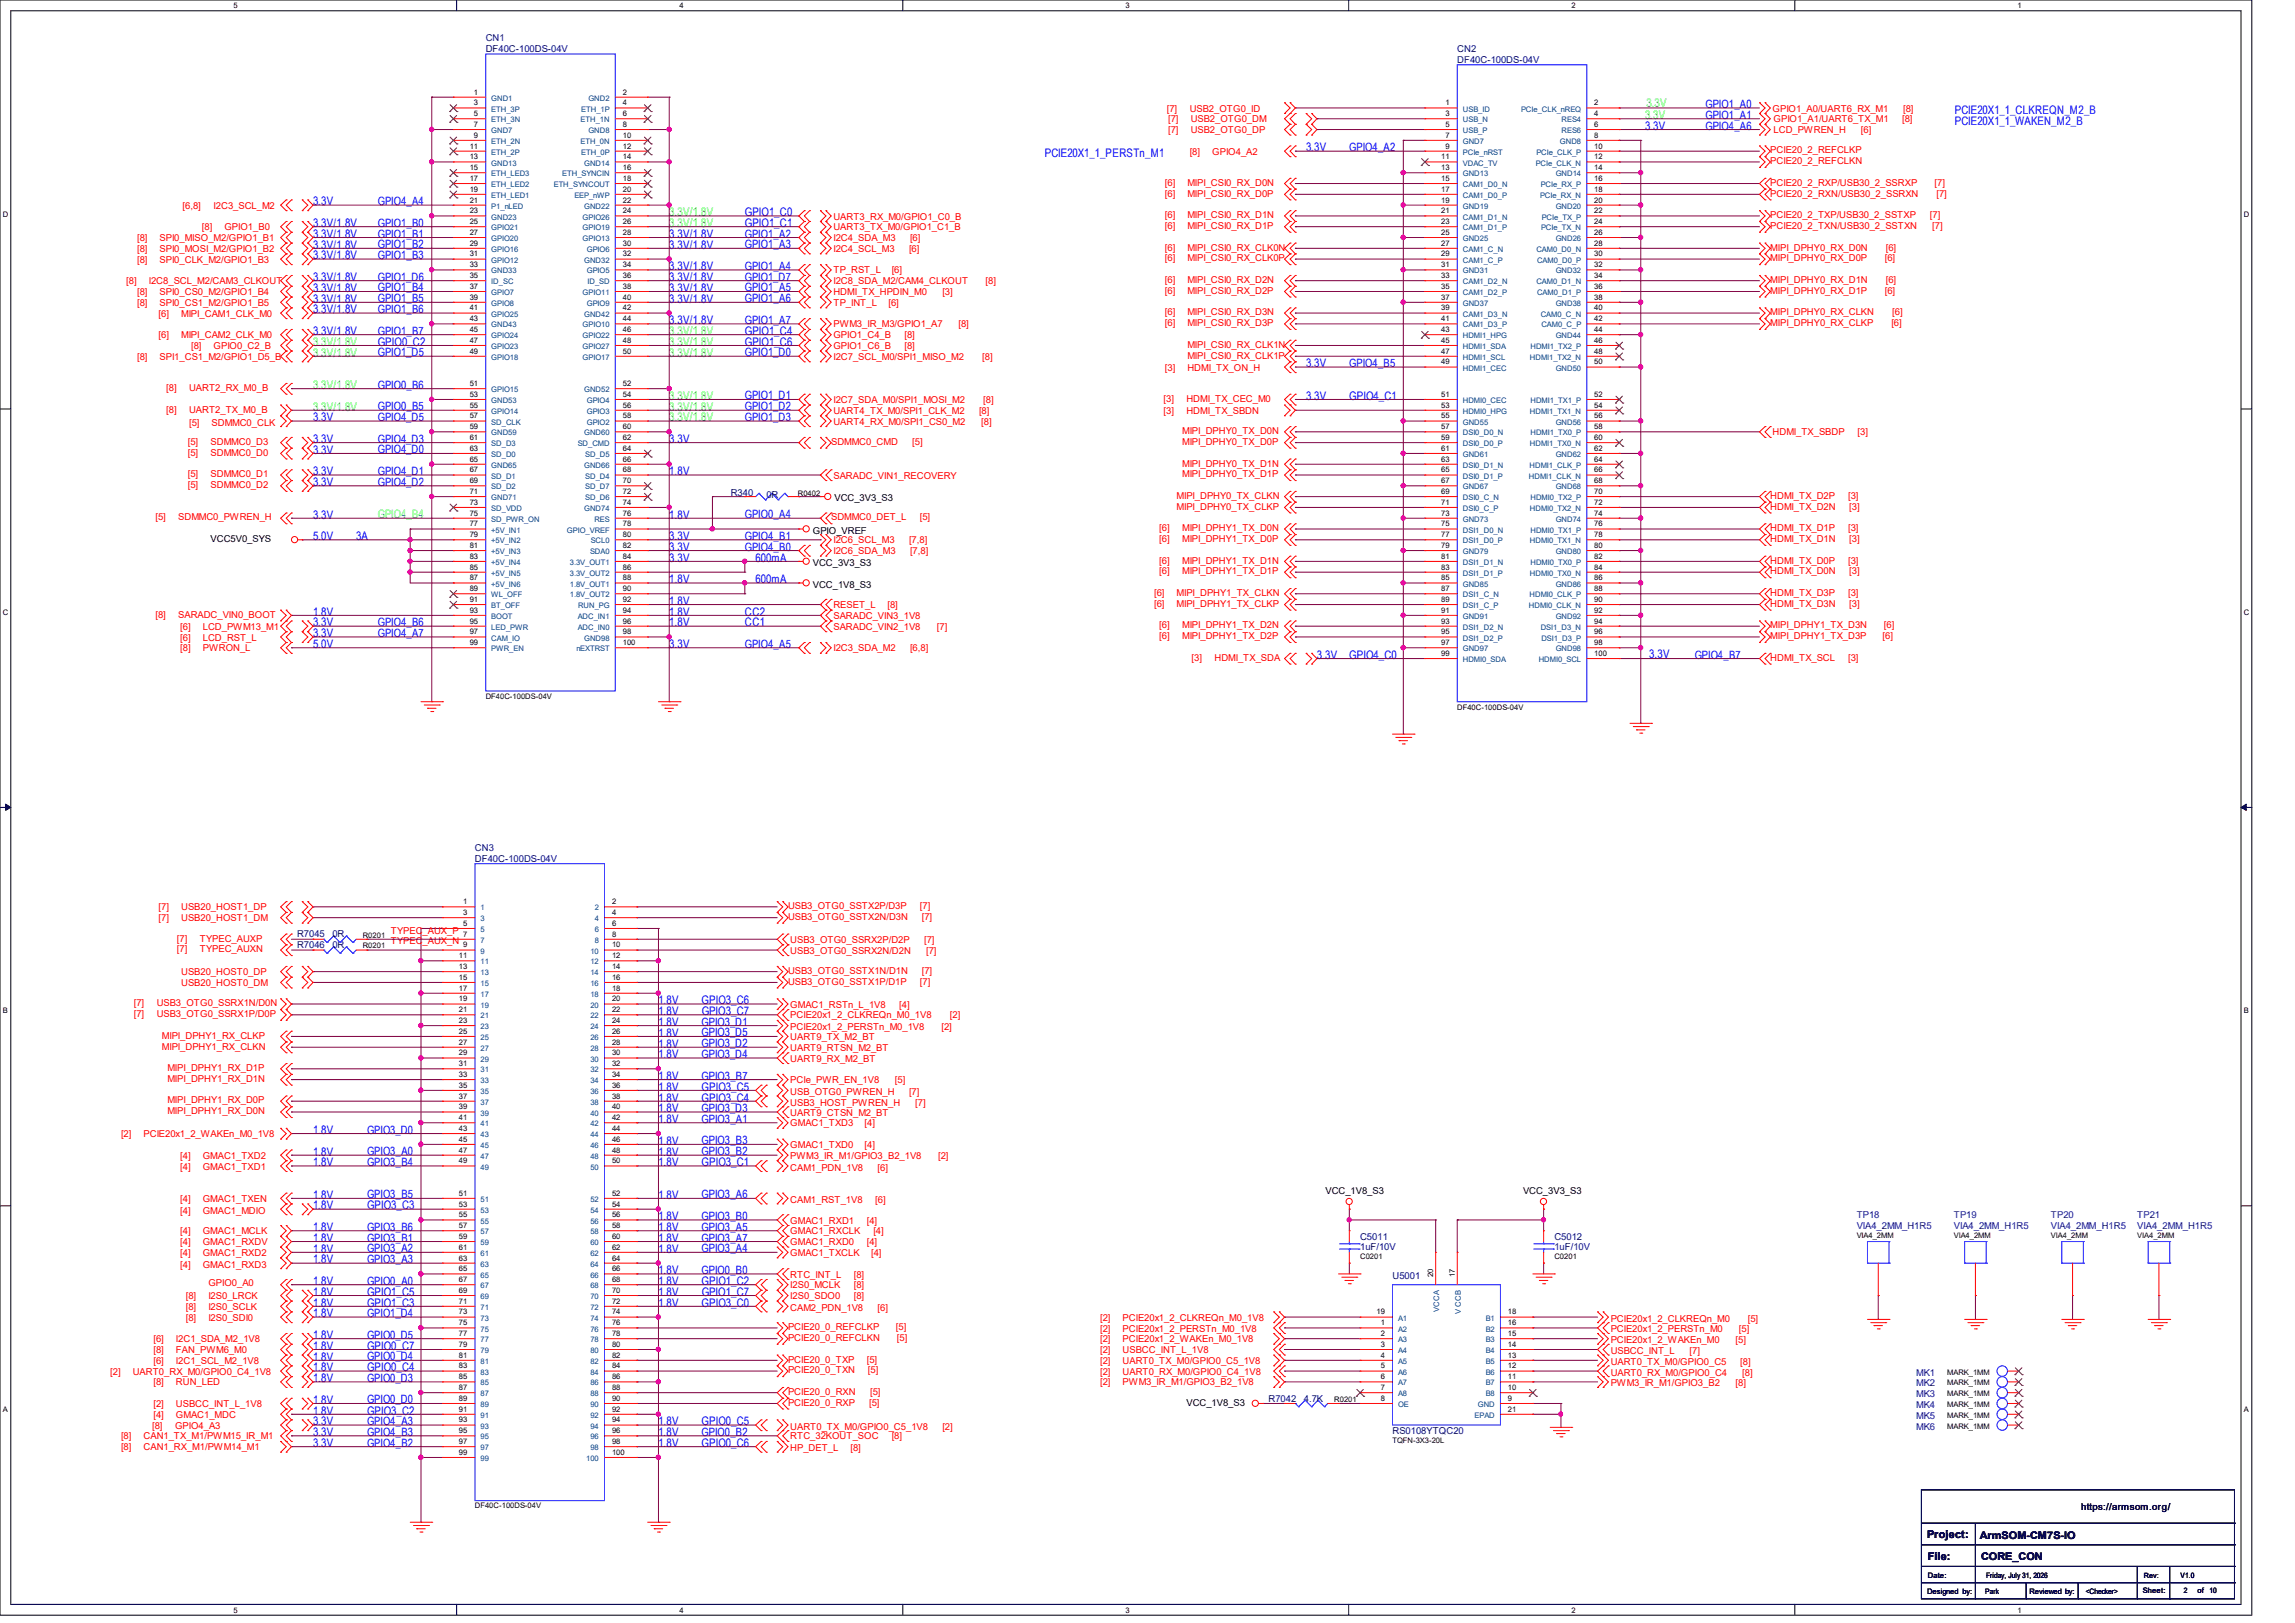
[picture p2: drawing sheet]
<svg xmlns="http://www.w3.org/2000/svg" width="297mm" height="210mm" viewBox="0 0 297 210" stroke-linecap="round" stroke-linejoin="round" font-family="sans-serif">
<defs><g id="words">
<g font-size="1.5" fill="#0f0">
<text x="212.9" y="15.4">3.3V</text>
<text x="213.1" y="13.9">3.3V</text>
<text x="86.6" y="28">3.3V/1.8V</text>
<text x="86.6" y="29.4">3.3V/1.8V</text>
<text x="40.5" y="44.7">3.3V/1.8V</text>
<text x="40.5" y="46.1">3.3V/1.8V</text>
<text x="86.6" y="46.1">3.3V/1.8V</text>
<text x="86.6" y="43.3">3.3V/1.8V</text>
<text x="86.6" y="44.7">3.3V/1.8V</text>
<text x="40.5" y="50.3">3.3V/1.8V</text>
<text x="40.5" y="53.1">3.3V/1.8V</text>
<text x="86.6" y="51.7">3.3V/1.8V</text>
<text x="86.6" y="53.1">3.3V/1.8V</text>
<text x="86.6" y="54.5">3.3V/1.8V</text>
</g>
<g font-size="1.5" fill="#00f">
<text x="212.9" y="16.8">3.3V</text>
<text x="220.7" y="14">GPIO1_A0</text>
<text x="220.7" y="15.4">GPIO1_A1</text>
<text x="220.7" y="16.8">GPIO4_A6</text>
<text x="253" y="14.7">PCIE20X1_1_CLKREQN_M2_B</text>
<text x="253" y="16.1">PCIE20X1_1_WAKEN_M2_B</text>
<text x="135.2" y="20.3">PCIE20X1_1_PERSTn_M1</text>
<text x="169" y="19.6">3.3V</text>
<text x="174.6" y="19.6">GPIO4_A2</text>
<text x="40.5" y="26.6">3.3V</text>
<text x="40.5" y="29.4">3.3V/1.8V</text>
<text x="48.9" y="26.5">GPIO4_A4</text>
<text x="48.9" y="29.3">GPIO1_B0</text>
<text x="96.4" y="28">GPIO1_C0</text>
<text x="96.4" y="29.4">GPIO1_C1</text>
<text x="40.5" y="30.8">3.3V/1.8V</text>
<text x="40.5" y="32.2">3.3V/1.8V</text>
<text x="40.5" y="33.6">3.3V/1.8V</text>
<text x="48.9" y="30.7">GPIO1_B1</text>
<text x="48.9" y="32.1">GPIO1_B2</text>
<text x="48.9" y="33.5">GPIO1_B3</text>
<text x="86.6" y="30.8">3.3V/1.8V</text>
<text x="86.6" y="32.2">3.3V/1.8V</text>
<text x="86.6" y="35">3.3V/1.8V</text>
<text x="96.4" y="30.7">GPIO1_A2</text>
<text x="96.4" y="32.1">GPIO1_A3</text>
<text x="96.4" y="34.9">GPIO1_A4</text>
<text x="40.5" y="37.8">3.3V/1.8V</text>
<text x="40.5" y="39.2">3.3V/1.8V</text>
<text x="40.5" y="40.6">3.3V/1.8V</text>
<text x="40.5" y="36.4">3.3V/1.8V</text>
<text x="48.9" y="36.3">GPIO1_D6</text>
<text x="48.9" y="37.7">GPIO1_B4</text>
<text x="48.9" y="39.1">GPIO1_B5</text>
<text x="48.9" y="40.5">GPIO1_B6</text>
<text x="86.6" y="36.4">3.3V/1.8V</text>
<text x="86.6" y="37.8">3.3V/1.8V</text>
<text x="86.6" y="39.2">3.3V/1.8V</text>
<text x="86.6" y="42">3.3V/1.8V</text>
<text x="96.4" y="36.3">GPIO1_D7</text>
<text x="96.4" y="37.7">GPIO1_A5</text>
<text x="96.4" y="39.1">GPIO1_A6</text>
<text x="96.4" y="41.9">GPIO1_A7</text>
<text x="40.5" y="43.3">3.3V/1.8V</text>
<text x="48.9" y="43.3">GPIO1_B7</text>
<text x="48.9" y="44.7">GPIO0_C2</text>
<text x="48.9" y="46.1">GPIO1_D5</text>
<text x="96.4" y="43.3">GPIO1_C4</text>
<text x="96.4" y="44.7">GPIO1_C6</text>
<text x="96.4" y="46.1">GPIO1_D0</text>
<text x="169" y="47.5">3.3V</text>
<text x="174.6" y="47.5">GPIO4_B5</text>
<text x="48.9" y="50.3">GPIO0_B6</text>
<text x="48.9" y="53.1">GPIO0_B5</text>
<text x="96.4" y="51.7">GPIO1_D1</text>
<text x="96.4" y="53.1">GPIO1_D2</text>
<text x="169" y="51.7">3.3V</text>
<text x="174.6" y="51.7">GPIO4_C1</text>
<text x="40.5" y="54.5">3.3V</text>
<text x="40.5" y="57.3">3.3V</text>
<text x="40.5" y="58.7">3.3V</text>
<text x="48.9" y="54.5">GPIO4_D5</text>
<text x="48.9" y="57.3">GPIO4_D3</text>
<text x="48.9" y="58.7">GPIO4_D0</text>
<text x="86.6" y="57.3">3.3V</text>
<text x="96.4" y="54.5">GPIO1_D3</text>
<text x="40.5" y="61.5">3.3V</text>
<text x="40.5" y="62.9">3.3V</text>
<text x="48.9" y="61.5">GPIO4_D1</text>
<text x="48.9" y="62.9">GPIO4_D2</text>
<text x="86.6" y="61.5">1.8V</text>
<text x="40.5" y="67.1">3.3V</text>
<text x="40.5" y="69.9">5.0V</text>
<text x="46.1" y="69.9">3A</text>
<text x="86.6" y="67.1">1.8V</text>
<text x="86.6" y="69.9">3.3V</text>
<text x="86.6" y="71.3">3.3V</text>
<text x="96.4" y="67.1">GPIO0_A4</text>
<text x="96.4" y="69.8">GPIO4_B1</text>
<text x="96.4" y="71.2">GPIO4_B0</text>
<text x="86.6" y="72.7">3.3V</text>
<text x="86.6" y="75.5">1.8V</text>
<text x="97.8" y="72.7">600mA</text>
<text x="97.8" y="75.5">600mA</text>
<text x="40.5" y="79.7">1.8V</text>
<text x="40.5" y="81.1">3.3V</text>
<text x="40.5" y="82.5">3.3V</text>
<text x="40.5" y="83.9">5.0V</text>
<text x="48.9" y="81">GPIO4_B6</text>
<text x="48.9" y="82.4">GPIO4_A7</text>
<text x="86.6" y="78.3">1.8V</text>
<text x="86.6" y="79.7">1.8V</text>
<text x="86.6" y="81.1">1.8V</text>
<text x="86.6" y="83.9">3.3V</text>
<text x="96.4" y="83.8">GPIO4_A5</text>
<text x="96.4" y="79.7">CC2</text>
<text x="96.4" y="81.1">CC1</text>
<text x="170.4" y="85.3">3.3V</text>
<text x="174.6" y="85.3">GPIO4_C0</text>
<text x="213.4" y="85.1">3.3V</text>
<text x="219.3" y="85.2">GPIO4_B7</text>
<text x="85.2" y="131.4">1.8V</text>
<text x="85.2" y="130">1.8V</text>
<text x="90.8" y="130">GPIO3_C6</text>
<text x="90.8" y="131.4">GPIO3_C7</text>
<text x="85.2" y="132.8">1.8V</text>
<text x="85.2" y="134.2">1.8V</text>
<text x="85.2" y="135.6">1.8V</text>
<text x="85.2" y="136.9">1.8V</text>
<text x="90.8" y="132.7">GPIO3_D1</text>
<text x="90.8" y="134.1">GPIO3_D5</text>
<text x="90.8" y="135.5">GPIO3_D2</text>
<text x="90.8" y="136.9">GPIO3_D4</text>
<text x="85.2" y="139.7">1.8V</text>
<text x="85.2" y="141.1">1.8V</text>
<text x="85.2" y="142.5">1.8V</text>
<text x="85.2" y="143.9">1.8V</text>
<text x="90.8" y="139.7">GPIO3_B7</text>
<text x="90.8" y="143.9">GPIO3_D3</text>
<text x="90.8" y="141.1">GPIO3_C5</text>
<text x="90.8" y="142.5">GPIO3_C4</text>
<text x="40.5" y="146.7">1.8V</text>
<text x="40.5" y="149.5">1.8V</text>
<text x="47.5" y="146.7">GPIO3_D0</text>
<text x="47.5" y="149.5">GPIO3_A0</text>
<text x="85.2" y="145.3">1.8V</text>
<text x="85.2" y="148.1">1.8V</text>
<text x="85.2" y="149.5">1.8V</text>
<text x="90.8" y="145.3">GPIO3_A1</text>
<text x="90.8" y="148.1">GPIO3_B3</text>
<text x="90.8" y="149.5">GPIO3_B2</text>
<text x="40.5" y="150.9">1.8V</text>
<text x="40.5" y="155.1">1.8V</text>
<text x="47.5" y="150.9">GPIO3_B4</text>
<text x="47.5" y="155.1">GPIO3_B5</text>
<text x="85.2" y="150.9">1.8V</text>
<text x="85.2" y="155.1">1.8V</text>
<text x="90.8" y="155.1">GPIO3_A6</text>
<text x="90.8" y="150.9">GPIO3_C1</text>
<text x="40.5" y="156.5">1.8V</text>
<text x="40.5" y="159.3">1.8V</text>
<text x="40.5" y="160.7">1.8V</text>
<text x="47.5" y="156.5">GPIO3_C3</text>
<text x="47.5" y="159.3">GPIO3_B6</text>
<text x="47.5" y="160.7">GPIO3_B1</text>
<text x="85.2" y="157.9">1.8V</text>
<text x="85.2" y="159.3">1.8V</text>
<text x="85.2" y="160.7">1.8V</text>
<text x="90.8" y="157.9">GPIO3_B0</text>
<text x="90.8" y="159.3">GPIO3_A5</text>
<text x="90.8" y="160.7">GPIO3_A7</text>
<text x="40.5" y="162.1">1.8V</text>
<text x="40.5" y="163.5">1.8V</text>
<text x="40.5" y="166.3">1.8V</text>
<text x="40.5" y="167.7">1.8V</text>
<text x="47.5" y="162.1">GPIO3_A2</text>
<text x="47.5" y="163.4">GPIO3_A3</text>
<text x="47.5" y="166.2">GPIO0_A0</text>
<text x="47.5" y="167.7">GPIO1_C5</text>
<text x="85.2" y="162.1">1.8V</text>
<text x="85.2" y="164.9">1.8V</text>
<text x="85.2" y="166.3">1.8V</text>
<text x="85.2" y="167.7">1.8V</text>
<text x="90.8" y="162.1">GPIO3_A4</text>
<text x="90.8" y="166.3">GPIO1_C2</text>
<text x="90.8" y="164.8">GPIO0_B0</text>
<text x="90.8" y="167.7">GPIO1_C7</text>
<text x="40.5" y="169.1">1.8V</text>
<text x="40.5" y="170.5">1.8V</text>
<text x="40.5" y="173.3">1.8V</text>
<text x="47.5" y="169.1">GPIO1_C3</text>
<text x="47.5" y="170.4">GPIO1_D4</text>
<text x="47.5" y="173.2">GPIO0_D5</text>
<text x="85.2" y="169.1">1.8V</text>
<text x="90.8" y="169.1">GPIO3_C0</text>
<text x="40.5" y="174.7">1.8V</text>
<text x="40.5" y="176.1">1.8V</text>
<text x="40.5" y="177.5">1.8V</text>
<text x="40.5" y="178.9">1.8V</text>
<text x="47.5" y="174.7">GPIO0_C7</text>
<text x="47.5" y="176">GPIO0_D4</text>
<text x="47.5" y="177.5">GPIO0_C4</text>
<text x="47.5" y="178.8">GPIO0_D3</text>
<text x="40.5" y="183">1.8V</text>
<text x="40.5" y="184.4">3.3V</text>
<text x="40.5" y="185.8">3.3V</text>
<text x="40.5" y="181.7">1.8V</text>
<text x="47.5" y="183">GPIO3_C2</text>
<text x="47.5" y="185.8">GPIO4_B3</text>
<text x="47.5" y="184.4">GPIO4_A3</text>
<text x="47.5" y="181.6">GPIO0_D0</text>
<text x="85.2" y="185.8">1.8V</text>
<text x="85.2" y="184.4">1.8V</text>
<text x="90.8" y="185.8">GPIO0_B2</text>
<text x="90.8" y="184.4">GPIO0_C5</text>
<text x="40.5" y="187.2">3.3V</text>
<text x="47.5" y="187.2">GPIO4_B2</text>
<text x="85.2" y="187.2">1.8V</text>
<text x="90.8" y="187.2">GPIO0_C6</text>
</g>
<text font-size="1.5" fill="#00ff40" x="48.9" y="67.1">GPIO4_B4</text>
<g font-size="1.4">
<text x="249.4" y="199">Project:</text>
<text x="249.5" y="201.8">File:</text>
<text x="256.2" y="199.1">ArmSOM-CM7S-IO</text>
<text x="256.4" y="201.9">CORE_CON</text>
</g>
<g font-size="1.2" fill="#000080">
<text x="62.9" y="5.3">CN1</text>
<text x="62.9" y="6.7">DF40C-100DS-04V</text>
<text x="188.6" y="6.7">CN2</text>
<text x="188.6" y="8.1">DF40C-100DS-04V</text>
<text x="94.6" y="64.1">R340</text>
<text x="99.2" y="64.4">0R</text>
<text x="61.5" y="110.1">CN3</text>
<text x="61.5" y="111.5">DF40C-100DS-04V</text>
<text x="38.4" y="122.7">R7046</text>
<text x="38.4" y="121.3">R7045</text>
<text x="43" y="122.7">0R</text>
<text x="43" y="121.3">0R</text>
<text x="176" y="160.4">C5011</text>
<text x="176" y="161.8">1uF/10V</text>
<text x="201.2" y="160.4">C5012</text>
<text x="201.2" y="161.8">1uF/10V</text>
<text x="180.2" y="165.6">U5001</text>
<text x="164.2" y="181.4">R7042</text>
<text x="168.7" y="181.4">4.7K</text>
<text x="180.2" y="185.5">RS0108YTQC20</text>
</g>
<g font-size="1.2" fill="#f00">
<text x="151" y="14.4">[7]</text>
<text x="151.2" y="17.2">[7]</text>
<text x="151.2" y="15.8">[7]</text>
<text x="154" y="14.4">USB2_OTG0_ID</text>
<text x="154.1" y="17.2">USB2_OTG0_DP</text>
<text x="154.1" y="15.8">USB2_OTG0_DM</text>
<text x="229.4" y="14.4">GPIO1_A0/UART6_RX_M1</text>
<text x="229.5" y="17.2">LCD_PWREN_H</text>
<text x="229.5" y="15.8">GPIO1_A1/UART6_TX_M1</text>
<text x="240.8" y="17.2">[6]</text>
<text x="246.2" y="15.8">[8]</text>
<text x="246.3" y="14.4">[8]</text>
<text x="154" y="20">[8]</text>
<text x="156.9" y="20">GPIO4_A2</text>
<text x="229.1" y="19.9">PCIE20_2_REFCLKP</text>
<text x="229.1" y="21.3">PCIE20_2_REFCLKN</text>
<text x="23.6" y="27">[6,8]</text>
<text x="26.1" y="29.8">[8]</text>
<text x="27.6" y="27">I2C3_SCL_M2</text>
<text x="29" y="29.8">GPIO1_B0</text>
<text x="107.9" y="28.4">UART3_RX_M0/GPIO1_C0_B</text>
<text x="107.9" y="29.8">UART3_TX_M0/GPIO1_C1_B</text>
<text x="150.7" y="24">[6]</text>
<text x="150.7" y="25.4">[6]</text>
<text x="150.7" y="28.2">[6]</text>
<text x="150.7" y="29.6">[6]</text>
<text x="153.7" y="24">MIPI_CSI0_RX_D0N</text>
<text x="153.7" y="25.4">MIPI_CSI0_RX_D0P</text>
<text x="153.7" y="28.2">MIPI_CSI0_RX_D1N</text>
<text x="153.7" y="29.6">MIPI_CSI0_RX_D1P</text>
<text x="229.1" y="28.2">PCIE20_2_TXP/USB30_2_SSTXP</text>
<text x="229.1" y="29.6">PCIE20_2_TXN/USB30_2_SSTXN</text>
<text x="229.1" y="24">PCIE20_2_RXP/USB30_2_SSRXP</text>
<text x="229.1" y="25.4">PCIE20_2_RXN/USB30_2_SSRXN</text>
<text x="249.8" y="28.2">[7]</text>
<text x="250.1" y="29.6">[7]</text>
<text x="250.4" y="24">[7]</text>
<text x="250.6" y="25.4">[7]</text>
<text x="17.7" y="31.2">[8]</text>
<text x="17.7" y="32.6">[8]</text>
<text x="17.7" y="34">[8]</text>
<text x="20.7" y="31.2">SPI0_MISO_M2/GPIO1_B1</text>
<text x="20.7" y="32.6">SPI0_MOSI_M2/GPIO1_B2</text>
<text x="20.7" y="34">SPI0_CLK_M2/GPIO1_B3</text>
<text x="107.9" y="31.2">I2C4_SDA_M3</text>
<text x="107.9" y="32.6">I2C4_SCL_M3</text>
<text x="107.9" y="35.4">TP_RST_L</text>
<text x="115.4" y="35.4">[6]</text>
<text x="117.6" y="32.6">[6]</text>
<text x="117.8" y="31.2">[6]</text>
<text x="150.7" y="33.8">[6]</text>
<text x="150.7" y="32.4">[6]</text>
<text x="153.7" y="33.8">MIPI_CSI0_RX_CLK0P</text>
<text x="153.7" y="32.4">MIPI_CSI0_RX_CLK0N</text>
<text x="229.1" y="32.4">MIPI_DPHY0_RX_D0N</text>
<text x="229.1" y="33.8">MIPI_DPHY0_RX_D0P</text>
<text x="243.9" y="33.8">[6]</text>
<text x="244" y="32.4">[6]</text>
<text x="16.3" y="36.8">[8]</text>
<text x="17.7" y="38.2">[8]</text>
<text x="17.7" y="39.6">[8]</text>
<text x="19.3" y="36.8">I2C8_SCL_M2/CAM3_CLKOUT</text>
<text x="20.5" y="41">[6]</text>
<text x="20.7" y="38.2">SPI0_CS0_M2/GPIO1_B4</text>
<text x="20.7" y="39.6">SPI0_CS1_M2/GPIO1_B5</text>
<text x="23.5" y="41">MIPI_CAM1_CLK_M0</text>
<text x="107.9" y="36.8">I2C8_SDA_M2/CAM4_CLKOUT</text>
<text x="107.9" y="38.2">HDMI_TX_HPDIN_M0</text>
<text x="107.9" y="39.6">TP_INT_L</text>
<text x="115" y="39.6">[6]</text>
<text x="122" y="38.2">[3]</text>
<text x="127.5" y="36.8">[8]</text>
<text x="150.7" y="36.6">[6]</text>
<text x="150.7" y="38">[6]</text>
<text x="150.7" y="40.8">[6]</text>
<text x="153.7" y="36.6">MIPI_CSI0_RX_D2N</text>
<text x="153.7" y="38">MIPI_CSI0_RX_D2P</text>
<text x="153.7" y="40.8">MIPI_CSI0_RX_D3N</text>
<text x="229.1" y="36.6">MIPI_DPHY0_RX_D1N</text>
<text x="229.1" y="38">MIPI_DPHY0_RX_D1P</text>
<text x="229.1" y="40.8">MIPI_DPHY0_RX_CLKN</text>
<text x="243.9" y="38">[6]</text>
<text x="244" y="36.6">[6]</text>
<text x="244.9" y="40.8">[6]</text>
<text x="17.7" y="46.6">[8]</text>
<text x="20.5" y="43.8">[6]</text>
<text x="20.7" y="46.6">SPI1_CS1_M2/GPIO1_D5_B</text>
<text x="23.5" y="43.8">MIPI_CAM2_CLK_M0</text>
<text x="24.7" y="45.2">[8]</text>
<text x="27.6" y="45.2">GPIO0_C2_B</text>
<text x="107.9" y="46.6">I2C7_SCL_M0/SPI1_MISO_M2</text>
<text x="107.9" y="42.4">PWM3_IR_M3/GPIO1_A7</text>
<text x="107.9" y="43.8">GPIO1_C4_B</text>
<text x="107.9" y="45.2">GPIO1_C6_B</text>
<text x="117.1" y="43.8">[8]</text>
<text x="117.1" y="45.2">[8]</text>
<text x="124" y="42.4">[8]</text>
<text x="127.1" y="46.6">[8]</text>
<text x="150.7" y="42.2">[6]</text>
<text x="150.7" y="48">[3]</text>
<text x="153.7" y="42.2">MIPI_CSI0_RX_D3P</text>
<text x="153.7" y="48">HDMI_TX_ON_H</text>
<text x="153.7" y="46.4">MIPI_CSI0_RX_CLK1P</text>
<text x="153.7" y="45">MIPI_CSI0_RX_CLK1N</text>
<text x="229.1" y="42.2">MIPI_DPHY0_RX_CLKP</text>
<text x="244.8" y="42.2">[6]</text>
<text x="21.5" y="50.6">[8]</text>
<text x="21.5" y="53.4">[8]</text>
<text x="24.5" y="50.6">UART2_RX_M0_B</text>
<text x="24.5" y="53.4">UART2_TX_M0_B</text>
<text x="107.9" y="52.2">I2C7_SDA_M0/SPI1_MOSI_M2</text>
<text x="107.9" y="53.6">UART4_TX_M0/SPI1_CLK_M2</text>
<text x="126.7" y="53.6">[8]</text>
<text x="127.2" y="52.2">[8]</text>
<text x="150.6" y="53.6">[3]</text>
<text x="150.6" y="52">[3]</text>
<text x="153.5" y="53.6">HDMI_TX_SBDN</text>
<text x="153.5" y="52">HDMI_TX_CEC_M0</text>
<text x="24.3" y="59">[5]</text>
<text x="24.3" y="57.6">[5]</text>
<text x="24.5" y="55.1">[5]</text>
<text x="27.3" y="59">SDMMC0_D0</text>
<text x="27.3" y="57.6">SDMMC0_D3</text>
<text x="27.4" y="55.1">SDMMC0_CLK</text>
<text x="107.6" y="57.6">SDMMC0_CMD</text>
<text x="107.9" y="54.9">UART4_RX_M0/SPI1_CS0_M2</text>
<text x="118.1" y="57.6">[5]</text>
<text x="127" y="54.9">[8]</text>
<text x="153" y="56.2">MIPI_DPHY0_TX_D0N</text>
<text x="153" y="57.6">MIPI_DPHY0_TX_D0P</text>
<text x="229.4" y="56.3">HDMI_TX_SBDP</text>
<text x="240.4" y="56.3">[3]</text>
<text x="24.3" y="61.8">[5]</text>
<text x="24.3" y="63.2">[5]</text>
<text x="27.3" y="61.8">SDMMC0_D1</text>
<text x="27.3" y="63.2">SDMMC0_D2</text>
<text x="107.9" y="61.9">SARADC_VIN1_RECOVERY</text>
<text x="152.3" y="64.6">MIPI_DPHY0_TX_CLKN</text>
<text x="152.3" y="66">MIPI_DPHY0_TX_CLKP</text>
<text x="153" y="60.4">MIPI_DPHY0_TX_D1N</text>
<text x="153" y="61.8">MIPI_DPHY0_TX_D1P</text>
<text x="229.1" y="64.6">HDMI_TX_D2P</text>
<text x="229.1" y="66">HDMI_TX_D2N</text>
<text x="239.2" y="64.6">[3]</text>
<text x="239.3" y="66">[3]</text>
<text x="20.1" y="67.4">[5]</text>
<text x="23.1" y="67.4">SDMMC0_PWREN_H</text>
<text x="107.6" y="67.4">SDMMC0_DET_L</text>
<text x="107.9" y="71.7">I2C6_SDA_M3</text>
<text x="107.9" y="70.3">I2C6_SCL_M3</text>
<text x="117.6" y="70.3">[7,8]</text>
<text x="117.8" y="71.7">[7,8]</text>
<text x="119" y="67.4">[5]</text>
<text x="150" y="68.7">[6]</text>
<text x="150" y="70.1">[6]</text>
<text x="153" y="68.7">MIPI_DPHY1_TX_D0N</text>
<text x="153" y="70.1">MIPI_DPHY1_TX_D0P</text>
<text x="229.1" y="68.7">HDMI_TX_D1P</text>
<text x="229.1" y="70.1">HDMI_TX_D1N</text>
<text x="239.2" y="68.7">[3]</text>
<text x="239.3" y="70.1">[3]</text>
<text x="149.4" y="77.1">[6]</text>
<text x="150" y="72.9">[6]</text>
<text x="150" y="74.3">[6]</text>
<text x="152.3" y="77.1">MIPI_DPHY1_TX_CLKN</text>
<text x="153" y="72.9">MIPI_DPHY1_TX_D1N</text>
<text x="153" y="74.3">MIPI_DPHY1_TX_D1P</text>
<text x="229.1" y="72.9">HDMI_TX_D0P</text>
<text x="229.1" y="74.3">HDMI_TX_D0N</text>
<text x="229.1" y="77.1">HDMI_TX_D3P</text>
<text x="239.2" y="72.9">[3]</text>
<text x="239.2" y="77.1">[3]</text>
<text x="239.3" y="74.3">[3]</text>
<text x="20.1" y="79.9">[8]</text>
<text x="23.1" y="79.9">SARADC_VIN0_BOOT</text>
<text x="23.3" y="81.5">[6]</text>
<text x="23.3" y="82.9">[6]</text>
<text x="26.2" y="81.5">LCD_PWM13_M1</text>
<text x="26.2" y="82.9">LCD_RST_L</text>
<text x="107.9" y="78.7">RESET_L</text>
<text x="107.9" y="80.1">SARADC_VIN3_1V8</text>
<text x="107.9" y="81.5">SARADC_VIN2_1V8</text>
<text x="114.9" y="78.7">[8]</text>
<text x="121.2" y="81.5">[7]</text>
<text x="149.4" y="78.5">[6]</text>
<text x="150" y="81.3">[6]</text>
<text x="150" y="82.7">[6]</text>
<text x="152.3" y="78.5">MIPI_DPHY1_TX_CLKP</text>
<text x="153" y="81.3">MIPI_DPHY1_TX_D2N</text>
<text x="153" y="82.7">MIPI_DPHY1_TX_D2P</text>
<text x="229.1" y="81.3">MIPI_DPHY1_TX_D3N</text>
<text x="229.1" y="82.7">MIPI_DPHY1_TX_D3P</text>
<text x="229.1" y="78.5">HDMI_TX_D3N</text>
<text x="239.3" y="78.5">[3]</text>
<text x="243.6" y="82.7">[6]</text>
<text x="243.8" y="81.3">[6]</text>
<text x="23.3" y="84.3">[8]</text>
<text x="26.2" y="84.3">PWRON_L</text>
<text x="107.9" y="84.3">I2C3_SDA_M2</text>
<text x="117.8" y="84.3">[6,8]</text>
<text x="154.2" y="85.5">[3]</text>
<text x="157.2" y="85.5">HDMI_TX_SDA</text>
<text x="229.1" y="85.5">HDMI_TX_SCL</text>
<text x="239.2" y="85.5">[3]</text>
<text x="20.5" y="117.8">[7]</text>
<text x="20.5" y="119.2">[7]</text>
<text x="23.5" y="117.8">USB20_HOST1_DP</text>
<text x="23.5" y="119.2">USB20_HOST1_DM</text>
<text x="102" y="117.6">USB3_OTG0_SSTX2P/D3P</text>
<text x="102" y="119">USB3_OTG0_SSTX2N/D3N</text>
<text x="119" y="117.6">[7]</text>
<text x="119.3" y="119">[7]</text>
<text x="22.9" y="121.8">[7]</text>
<text x="22.9" y="123.2">[7]</text>
<text x="25.9" y="121.8">TYPEC_AUXP</text>
<text x="25.9" y="123.2">TYPEC_AUXN</text>
<text x="50.6" y="122.2">TYPEC_AUX_N</text>
<text x="50.6" y="120.8">TYPEC_AUX_P</text>
<text x="102.3" y="122">USB3_OTG0_SSRX2P/D2P</text>
<text x="102.3" y="123.4">USB3_OTG0_SSRX2N/D2N</text>
<text x="119.6" y="122">[7]</text>
<text x="119.8" y="123.4">[7]</text>
<text x="17.3" y="131.6">[7]</text>
<text x="17.3" y="130.2">[7]</text>
<text x="20.3" y="131.6">USB3_OTG0_SSRX1P/D0P</text>
<text x="20.3" y="130.2">USB3_OTG0_SSRX1N/D0N</text>
<text x="23.5" y="126.2">USB20_HOST0_DP</text>
<text x="23.5" y="127.6">USB20_HOST0_DM</text>
<text x="102" y="127.4">USB3_OTG0_SSTX1P/D1P</text>
<text x="102" y="126">USB3_OTG0_SSTX1N/D1N</text>
<text x="102.3" y="131.8">PCIE20x1_2_CLKREQn_M0_1V8</text>
<text x="102.3" y="130.4">GMAC1_RSTn_L_1V8</text>
<text x="116.4" y="130.4">[4]</text>
<text x="119" y="127.4">[7]</text>
<text x="119.3" y="126">[7]</text>
<text x="122.9" y="131.8">[2]</text>
<text x="21" y="135.8">MIPI_DPHY1_RX_CLKN</text>
<text x="21" y="134.4">MIPI_DPHY1_RX_CLKP</text>
<text x="102.3" y="133.3">PCIE20x1_2_PERSTn_M0_1V8</text>
<text x="102.3" y="137.4">UART9_RX_M2_BT</text>
<text x="102.3" y="134.6">UART9_TX_M2_BT</text>
<text x="102.3" y="136">UART9_RTSN_M2_BT</text>
<text x="121.8" y="133.3">[2]</text>
<text x="21.7" y="142.8">MIPI_DPHY1_RX_D0P</text>
<text x="21.7" y="140">MIPI_DPHY1_RX_D1N</text>
<text x="21.7" y="138.6">MIPI_DPHY1_RX_D1P</text>
<text x="102.3" y="143.1">USB3_HOST_PWREN_H</text>
<text x="102.3" y="141.7">USB_OTG0_PWREN_H</text>
<text x="102.3" y="140.2">PCIe_PWR_EN_1V8</text>
<text x="115.8" y="140.2">[5]</text>
<text x="117.6" y="141.7">[7]</text>
<text x="118.4" y="143.1">[7]</text>
<text x="15.7" y="147.2">[2]</text>
<text x="18.6" y="147.2">PCIE20x1_2_WAKEn_M0_1V8</text>
<text x="21.7" y="144.2">MIPI_DPHY1_RX_D0N</text>
<text x="23.3" y="149.9">[4]</text>
<text x="26.2" y="149.9">GMAC1_TXD2</text>
<text x="102.3" y="145.8">GMAC1_TXD3</text>
<text x="102.3" y="148.5">GMAC1_TXD0</text>
<text x="102.3" y="149.9">PWM3_IR_M1/GPIO3_B2_1V8</text>
<text x="102.3" y="144.4">UART9_CTSN_M2_BT</text>
<text x="111.9" y="145.8">[4]</text>
<text x="111.9" y="148.5">[4]</text>
<text x="121.4" y="149.9">[2]</text>
<text x="23.3" y="151.3">[4]</text>
<text x="23.3" y="155.5">[4]</text>
<text x="26.2" y="151.3">GMAC1_TXD1</text>
<text x="26.2" y="155.5">GMAC1_TXEN</text>
<text x="102.3" y="155.7">CAM1_RST_1V8</text>
<text x="102.3" y="151.5">CAM1_PDN_1V8</text>
<text x="113.3" y="155.7">[6]</text>
<text x="113.6" y="151.5">[6]</text>
<text x="23.3" y="161.1">[4]</text>
<text x="23.3" y="157.1">[4]</text>
<text x="23.3" y="159.7">[4]</text>
<text x="26.2" y="161.1">GMAC1_RXDV</text>
<text x="26.2" y="157.1">GMAC1_MDIO</text>
<text x="26.2" y="159.7">GMAC1_MCLK</text>
<text x="102.3" y="159.7">GMAC1_RXCLK</text>
<text x="102.3" y="158.3">GMAC1_RXD1</text>
<text x="102.3" y="161.1">GMAC1_RXD0</text>
<text x="112.2" y="158.3">[4]</text>
<text x="112.2" y="161.1">[4]</text>
<text x="113" y="159.7">[4]</text>
<text x="23.3" y="162.5">[4]</text>
<text x="23.3" y="164">[4]</text>
<text x="26.2" y="162.5">GMAC1_RXD2</text>
<text x="26.2" y="164">GMAC1_RXD3</text>
<text x="27" y="166.4">GPIO0_A0</text>
<text x="102.3" y="162.5">GMAC1_TXCLK</text>
<text x="102.3" y="166.7">I2S0_MCLK</text>
<text x="102.3" y="165.3">RTC_INT_L</text>
<text x="110.5" y="166.7">[8]</text>
<text x="110.5" y="165.3">[8]</text>
<text x="112.7" y="162.5">[4]</text>
<text x="19.9" y="173.7">[6]</text>
<text x="22.8" y="173.7">I2C1_SDA_M2_1V8</text>
<text x="24" y="168.1">[8]</text>
<text x="24" y="169.5">[8]</text>
<text x="24" y="170.9">[8]</text>
<text x="27" y="168.1">I2S0_LRCK</text>
<text x="27" y="169.5">I2S0_SCLK</text>
<text x="27" y="170.9">I2S0_SDI0</text>
<text x="102" y="172.1">PCIE20_0_REFCLKP</text>
<text x="102" y="173.5">PCIE20_0_REFCLKN</text>
<text x="102.3" y="169.6">CAM2_PDN_1V8</text>
<text x="102.3" y="168.1">I2S0_SDO0</text>
<text x="110.5" y="168.1">[8]</text>
<text x="113.6" y="169.6">[6]</text>
<text x="115.9" y="172.1">[5]</text>
<text x="116.1" y="173.5">[5]</text>
<text x="142.4" y="173.7">[2]</text>
<text x="142.4" y="170.9">[2]</text>
<text x="142.4" y="172.3">[2]</text>
<text x="145.3" y="173.7">PCIE20x1_2_WAKEn_M0_1V8</text>
<text x="145.3" y="170.9">PCIE20x1_2_CLKREQn_M0_1V8</text>
<text x="145.3" y="172.3">PCIE20x1_2_PERSTn_M0_1V8</text>
<text x="208.4" y="171">PCIE20x1_2_CLKREQn_M0</text>
<text x="208.4" y="173.8">PCIE20x1_2_WAKEn_M0</text>
<text x="208.4" y="172.4">PCIE20x1_2_PERSTn_M0</text>
<text x="224.6" y="173.8">[5]</text>
<text x="225" y="172.4">[5]</text>
<text x="226.2" y="171">[5]</text>
<text x="14.3" y="177.9">[2]</text>
<text x="17.2" y="177.9">UART0_RX_M0/GPIO0_C4_1V8</text>
<text x="19.9" y="175.1">[8]</text>
<text x="19.9" y="176.5">[6]</text>
<text x="19.9" y="179.3">[8]</text>
<text x="22.8" y="175.1">FAN_PWM6_M0</text>
<text x="22.8" y="176.5">I2C1_SCL_M2_1V8</text>
<text x="22.8" y="179.3">RUN_LED</text>
<text x="102" y="176.3">PCIE20_0_TXP</text>
<text x="102" y="177.7">PCIE20_0_TXN</text>
<text x="112.2" y="176.3">[5]</text>
<text x="112.3" y="177.7">[5]</text>
<text x="142.4" y="175.1">[2]</text>
<text x="142.4" y="176.5">[2]</text>
<text x="142.4" y="177.9">[2]</text>
<text x="142.4" y="179.3">[2]</text>
<text x="145.3" y="175.1">USBCC_INT_L_1V8</text>
<text x="145.3" y="176.5">UART0_TX_M0/GPIO0_C5_1V8</text>
<text x="145.3" y="177.9">UART0_RX_M0/GPIO0_C4_1V8</text>
<text x="145.3" y="179.3">PWM3_IR_M1/GPIO3_B2_1V8</text>
<text x="208.4" y="175.2">USBCC_INT_L</text>
<text x="208.4" y="176.6">UART0_TX_M0/GPIO0_C5</text>
<text x="208.4" y="178">UART0_RX_M0/GPIO0_C4</text>
<text x="208.4" y="179.4">PWM3_IR_M1/GPIO3_B2</text>
<text x="218.7" y="175.2">[7]</text>
<text x="224.6" y="179.4">[8]</text>
<text x="225.2" y="176.6">[8]</text>
<text x="225.5" y="178">[8]</text>
<text x="19.7" y="184.9">[8]</text>
<text x="19.9" y="183.5">[4]</text>
<text x="19.9" y="182.1">[2]</text>
<text x="22.6" y="184.9">GPIO4_A3</text>
<text x="22.8" y="183.5">GMAC1_MDC</text>
<text x="22.8" y="182.1">USBCC_INT_L_1V8</text>
<text x="102" y="180.5">PCIE20_0_RXN</text>
<text x="102" y="181.9">PCIE20_0_RXP</text>
<text x="102.3" y="185">UART0_TX_M0/GPIO0_C5_1V8</text>
<text x="112.5" y="181.9">[5]</text>
<text x="112.6" y="180.5">[5]</text>
<text x="122" y="185">[2]</text>
<text x="15.7" y="186.3">[8]</text>
<text x="15.7" y="187.7">[8]</text>
<text x="18.6" y="186.3">CAN1_TX_M1/PWM15_IR_M1</text>
<text x="18.6" y="187.7">CAN1_RX_M1/PWM14_M1</text>
<text x="102.3" y="187.8">HP_DET_L</text>
<text x="102.3" y="186.3">RTC_32KOUT_SOC</text>
<text x="110.1" y="187.8">[8]</text>
<text x="115.4" y="186.3">[8]</text>
</g>
<g font-size="1.2">
<text x="108" y="64.9">VCC_3V3_S3</text>
<text x="27.3" y="70.1">VCC5V0_SYS</text>
<text x="105.2" y="69">GPIO_VREF</text>
<text x="105.2" y="73.2">VCC_3V3_S3</text>
<text x="105.2" y="76">VCC_1V8_S3</text>
<text x="171.5" y="154.5">VCC_1V8_S3</text>
<text x="197.1" y="154.5">VCC_3V3_S3</text>
<text x="153.5" y="181.9">VCC_1V8_S3</text>
<text x="269.3" y="195.5">https://armsom.org/</text>
</g>
<g font-size="1.2" fill="#0000a0">
<text x="240.3" y="157.6">TP18</text>
<text x="240.3" y="159">VIA4_2MM_H1R5</text>
<text x="252.9" y="157.6">TP19</text>
<text x="252.9" y="159">VIA4_2MM_H1R5</text>
<text x="265.4" y="157.6">TP20</text>
<text x="265.4" y="159">VIA4_2MM_H1R5</text>
<text x="276.6" y="157.6">TP21</text>
<text x="276.6" y="159">VIA4_2MM_H1R5</text>
<text x="248" y="179.4">MK2</text>
<text x="248" y="178">MK1</text>
<text x="248" y="185">MK6</text>
<text x="248" y="183.6">MK5</text>
<text x="248" y="182.2">MK4</text>
<text x="248" y="180.8">MK3</text>
</g>
<g font-size="1">
<text x="30.2" y="1.1">5</text>
<text x="87.9" y="1.1">4</text>
<text x="145.7" y="1.1">3</text>
<text x="203.4" y="1.1">2</text>
<text x="261.1" y="1.1">1</text>
<text x="61.3" y="12.2">1</text>
<text x="61.3" y="13.6">3</text>
<text x="61.3" y="15">5</text>
<text x="61.3" y="16.4">7</text>
<text x="61.3" y="17.8">9</text>
<text x="80.6" y="12.2">2</text>
<text x="80.6" y="13.6">4</text>
<text x="80.6" y="15">6</text>
<text x="80.6" y="16.4">8</text>
<text x="80.6" y="17.8">10</text>
<text x="187.1" y="13.6">1</text>
<text x="187.1" y="15">3</text>
<text x="187.1" y="16.4">5</text>
<text x="187.1" y="17.8">7</text>
<text x="206.3" y="13.6">2</text>
<text x="206.3" y="15">4</text>
<text x="206.3" y="16.4">6</text>
<text x="206.3" y="17.8">8</text>
<text x="60.8" y="19.2">11</text>
<text x="60.8" y="20.6">13</text>
<text x="60.8" y="22">15</text>
<text x="60.8" y="23.4">17</text>
<text x="80.6" y="19.2">12</text>
<text x="80.6" y="20.6">14</text>
<text x="80.6" y="22">16</text>
<text x="80.6" y="23.4">18</text>
<text x="186.5" y="20.6">11</text>
<text x="186.5" y="22">13</text>
<text x="186.5" y="23.4">15</text>
<text x="187.1" y="19.2">9</text>
<text x="206.3" y="19.2">10</text>
<text x="206.3" y="20.6">12</text>
<text x="206.3" y="22">14</text>
<text x="206.3" y="23.4">16</text>
<text x=".4" y="28">D</text>
<text x="60.8" y="24.8">19</text>
<text x="60.8" y="26.2">21</text>
<text x="60.8" y="27.6">23</text>
<text x="60.8" y="29">25</text>
<text x="80.6" y="24.8">20</text>
<text x="80.6" y="26.2">22</text>
<text x="80.6" y="27.6">24</text>
<text x="80.6" y="29">26</text>
<text x="186.5" y="24.8">17</text>
<text x="186.5" y="26.2">19</text>
<text x="186.5" y="27.6">21</text>
<text x="186.5" y="29">23</text>
<text x="206.3" y="24.8">18</text>
<text x="206.3" y="26.2">20</text>
<text x="206.3" y="27.6">22</text>
<text x="206.3" y="29">24</text>
<text x="290.4" y="28">D</text>
<text x="60.8" y="30.4">27</text>
<text x="60.8" y="31.8">29</text>
<text x="60.8" y="33.2">31</text>
<text x="60.8" y="34.6">33</text>
<text x="60.8" y="36">35</text>
<text x="80.6" y="30.4">28</text>
<text x="80.6" y="31.8">30</text>
<text x="80.6" y="33.2">32</text>
<text x="80.6" y="34.6">34</text>
<text x="80.6" y="36">36</text>
<text x="186.5" y="30.4">25</text>
<text x="186.5" y="31.8">27</text>
<text x="186.5" y="33.2">29</text>
<text x="186.5" y="34.6">31</text>
<text x="186.5" y="36">33</text>
<text x="206.3" y="30.4">26</text>
<text x="206.3" y="31.8">28</text>
<text x="206.3" y="33.2">30</text>
<text x="206.3" y="34.6">32</text>
<text x="206.3" y="36">34</text>
<text x="60.8" y="37.4">37</text>
<text x="60.8" y="38.8">39</text>
<text x="60.8" y="40.2">41</text>
<text x="60.8" y="41.6">43</text>
<text x="80.6" y="37.4">38</text>
<text x="80.6" y="38.8">40</text>
<text x="80.6" y="40.2">42</text>
<text x="80.6" y="41.6">44</text>
<text x="186.5" y="37.4">35</text>
<text x="186.5" y="38.8">37</text>
<text x="186.5" y="40.2">39</text>
<text x="186.5" y="41.6">41</text>
<text x="206.3" y="37.4">36</text>
<text x="206.3" y="38.8">38</text>
<text x="206.3" y="40.2">40</text>
<text x="206.3" y="41.6">42</text>
<text x="60.8" y="43">45</text>
<text x="60.8" y="44.4">47</text>
<text x="60.8" y="45.8">49</text>
<text x="80.6" y="43">46</text>
<text x="80.6" y="44.4">48</text>
<text x="80.6" y="45.8">50</text>
<text x="186.5" y="43">43</text>
<text x="186.5" y="44.4">45</text>
<text x="186.5" y="45.8">47</text>
<text x="186.5" y="47.2">49</text>
<text x="206.3" y="43">44</text>
<text x="206.3" y="44.4">46</text>
<text x="206.3" y="45.8">48</text>
<text x="206.3" y="47.2">50</text>
<text x="60.8" y="50">51</text>
<text x="60.8" y="51.4">53</text>
<text x="60.8" y="52.7">55</text>
<text x="80.6" y="50">52</text>
<text x="80.6" y="51.4">54</text>
<text x="80.6" y="52.7">56</text>
<text x="186.5" y="51.4">51</text>
<text x="186.5" y="52.7">53</text>
<text x="206.3" y="51.4">52</text>
<text x="206.3" y="52.7">54</text>
<text x="60.8" y="54.1">57</text>
<text x="60.8" y="55.5">59</text>
<text x="60.8" y="56.9">61</text>
<text x="60.8" y="58.3">63</text>
<text x="60.8" y="59.7">65</text>
<text x="80.6" y="54.1">58</text>
<text x="80.6" y="55.5">60</text>
<text x="80.6" y="56.9">62</text>
<text x="80.6" y="58.3">64</text>
<text x="80.6" y="59.7">66</text>
<text x="186.5" y="54.1">55</text>
<text x="186.5" y="55.5">57</text>
<text x="186.5" y="56.9">59</text>
<text x="186.5" y="58.3">61</text>
<text x="186.5" y="59.7">63</text>
<text x="206.3" y="54.1">56</text>
<text x="206.3" y="55.5">58</text>
<text x="206.3" y="56.9">60</text>
<text x="206.3" y="58.3">62</text>
<text x="206.3" y="59.7">64</text>
<text x="60.8" y="61.1">67</text>
<text x="60.8" y="62.5">69</text>
<text x="60.8" y="63.9">71</text>
<text x="60.8" y="65.3">73</text>
<text x="80.6" y="61.1">68</text>
<text x="80.6" y="62.5">70</text>
<text x="80.6" y="63.9">72</text>
<text x="80.6" y="65.3">74</text>
<text x="103.3" y="64.2">R0402</text>
<text x="186.5" y="61.1">65</text>
<text x="186.5" y="62.5">67</text>
<text x="186.5" y="63.9">69</text>
<text x="186.5" y="65.3">71</text>
<text x="206.3" y="61.1">66</text>
<text x="206.3" y="62.5">68</text>
<text x="206.3" y="63.9">70</text>
<text x="206.3" y="65.3">72</text>
<text x="60.8" y="66.7">75</text>
<text x="60.8" y="68.1">77</text>
<text x="60.8" y="69.5">79</text>
<text x="60.8" y="70.9">81</text>
<text x="80.6" y="66.7">76</text>
<text x="80.6" y="68.1">78</text>
<text x="80.6" y="69.5">80</text>
<text x="80.6" y="70.9">82</text>
<text x="186.5" y="66.7">73</text>
<text x="186.5" y="68.1">75</text>
<text x="186.5" y="69.5">77</text>
<text x="186.5" y="70.9">79</text>
<text x="206.3" y="66.7">74</text>
<text x="206.3" y="68.1">76</text>
<text x="206.3" y="69.5">78</text>
<text x="206.3" y="70.9">80</text>
<text x="60.8" y="72.3">83</text>
<text x="60.8" y="73.7">85</text>
<text x="60.8" y="75.1">87</text>
<text x="60.8" y="76.5">89</text>
<text x="60.8" y="77.9">91</text>
<text x="80.6" y="72.3">84</text>
<text x="80.6" y="73.7">86</text>
<text x="80.6" y="75.1">88</text>
<text x="80.6" y="76.5">90</text>
<text x="80.6" y="77.9">92</text>
<text x="186.5" y="72.3">81</text>
<text x="186.5" y="73.7">83</text>
<text x="186.5" y="75.1">85</text>
<text x="186.5" y="76.5">87</text>
<text x="186.5" y="77.9">89</text>
<text x="206.3" y="72.3">82</text>
<text x="206.3" y="73.7">84</text>
<text x="206.3" y="75.1">86</text>
<text x="206.3" y="76.5">88</text>
<text x="206.3" y="77.9">90</text>
<text x=".4" y="79.5">C</text>
<text x="60.8" y="79.3">93</text>
<text x="60.8" y="80.7">95</text>
<text x="60.8" y="82.1">97</text>
<text x="60.8" y="83.5">99</text>
<text x="80.6" y="79.3">94</text>
<text x="80.6" y="80.7">96</text>
<text x="80.6" y="82.1">98</text>
<text x="80.6" y="83.5">100</text>
<text x="186.5" y="79.3">91</text>
<text x="186.5" y="80.7">93</text>
<text x="186.5" y="82.1">95</text>
<text x="186.5" y="83.5">97</text>
<text x="206.3" y="79.3">92</text>
<text x="206.3" y="80.7">94</text>
<text x="206.3" y="82.1">96</text>
<text x="206.3" y="83.5">98</text>
<text x="290.4" y="79.5">C</text>
<text x="186.5" y="84.9">99</text>
<text x="206.3" y="84.9">100</text>
<text x="62.9" y="90.4">DF40C-100DS-04V</text>
<text x="188.6" y="91.8">DF40C-100DS-04V</text>
<text x="59.9" y="117">1</text>
<text x="59.9" y="118.4">3</text>
<text x="59.9" y="119.8">5</text>
<text x="79.2" y="117">2</text>
<text x="79.2" y="118.4">4</text>
<text x="79.2" y="119.8">6</text>
<text x="46.9" y="122.7">R0201</text>
<text x="46.9" y="121.3">R0201</text>
<text x="59.4" y="124">11</text>
<text x="59.4" y="125.4">13</text>
<text x="59.9" y="121.2">7</text>
<text x="59.9" y="122.6">9</text>
<text x="79.2" y="121.2">8</text>
<text x="79.2" y="122.6">10</text>
<text x="79.2" y="124">12</text>
<text x="79.2" y="125.4">14</text>
<text x=".4" y="131.1">B</text>
<text x="59.4" y="126.8">15</text>
<text x="59.4" y="128.2">17</text>
<text x="59.4" y="129.6">19</text>
<text x="59.4" y="131">21</text>
<text x="79.2" y="126.8">16</text>
<text x="79.2" y="128.2">18</text>
<text x="79.2" y="129.6">20</text>
<text x="79.2" y="131">22</text>
<text x="290.4" y="131.1">B</text>
<text x="59.4" y="132.4">23</text>
<text x="59.4" y="133.8">25</text>
<text x="59.4" y="135.2">27</text>
<text x="59.4" y="136.6">29</text>
<text x="59.4" y="138">31</text>
<text x="79.2" y="132.4">24</text>
<text x="79.2" y="133.8">26</text>
<text x="79.2" y="135.2">28</text>
<text x="79.2" y="136.6">30</text>
<text x="79.2" y="138">32</text>
<text x="59.4" y="139.4">33</text>
<text x="59.4" y="140.8">35</text>
<text x="59.4" y="142.2">37</text>
<text x="59.4" y="143.6">39</text>
<text x="79.2" y="139.4">34</text>
<text x="79.2" y="140.8">36</text>
<text x="79.2" y="142.2">38</text>
<text x="79.2" y="143.6">40</text>
<text x="59.4" y="144.9">41</text>
<text x="59.4" y="146.3">43</text>
<text x="59.4" y="147.7">45</text>
<text x="59.4" y="149.1">47</text>
<text x="79.2" y="144.9">42</text>
<text x="79.2" y="146.3">44</text>
<text x="79.2" y="147.7">46</text>
<text x="79.2" y="149.1">48</text>
<text x="59.4" y="150.5">49</text>
<text x="59.4" y="154.7">51</text>
<text x="79.2" y="150.5">50</text>
<text x="79.2" y="154.7">52</text>
<text x="59.4" y="156.1">53</text>
<text x="59.4" y="157.5">55</text>
<text x="59.4" y="158.9">57</text>
<text x="59.4" y="160.3">59</text>
<text x="59.4" y="161.7">61</text>
<text x="79.2" y="156.1">54</text>
<text x="79.2" y="157.5">56</text>
<text x="79.2" y="158.9">58</text>
<text x="79.2" y="160.3">60</text>
<text x="79.2" y="161.7">62</text>
<text x="240.3" y="160.1">VIA4_2MM</text>
<text x="252.9" y="160.1">VIA4_2MM</text>
<text x="265.4" y="160.1">VIA4_2MM</text>
<text x="276.6" y="160.1">VIA4_2MM</text>
<text x="59.4" y="163.1">63</text>
<text x="59.4" y="164.5">65</text>
<text x="59.4" y="165.9">67</text>
<text x="59.4" y="167.3">69</text>
<text x="79.2" y="163.1">64</text>
<text x="79.2" y="164.5">66</text>
<text x="79.2" y="165.9">68</text>
<text x="79.2" y="167.3">70</text>
<text x="176" y="162.9">C0201</text>
<text x="185.5" y="165.3" transform="rotate(-90 185.5 165.3)">20</text>
<text x="188.3" y="165.3" transform="rotate(-90 188.3 165.3)">17</text>
<text x="201.2" y="162.9">C0201</text>
<text x="59.4" y="168.7">71</text>
<text x="59.4" y="170.1">73</text>
<text x="59.4" y="171.5">75</text>
<text x="59.4" y="172.9">77</text>
<text x="79.2" y="168.7">72</text>
<text x="79.2" y="170.1">74</text>
<text x="79.2" y="171.5">76</text>
<text x="79.2" y="172.9">78</text>
<text x="178.1" y="170.1">19</text>
<text x="178.7" y="171.5">1</text>
<text x="178.7" y="172.9">2</text>
<text x="195.2" y="172.9">15</text>
<text x="195.2" y="171.5">16</text>
<text x="195.2" y="170.1">18</text>
<text x="59.4" y="174.3">79</text>
<text x="59.4" y="175.7">81</text>
<text x="59.4" y="177.1">83</text>
<text x="59.4" y="178.5">85</text>
<text x="59.4" y="179.9">87</text>
<text x="79.2" y="174.3">80</text>
<text x="79.2" y="175.7">82</text>
<text x="79.2" y="177.1">84</text>
<text x="79.2" y="178.5">86</text>
<text x="79.2" y="179.9">88</text>
<text x="178.7" y="174.3">3</text>
<text x="178.7" y="175.7">4</text>
<text x="178.7" y="177.1">5</text>
<text x="178.7" y="178.5">6</text>
<text x="178.7" y="179.9">7</text>
<text x="195.2" y="179.9">10</text>
<text x="195.2" y="178.5">11</text>
<text x="195.2" y="177.1">12</text>
<text x="195.2" y="175.7">13</text>
<text x="195.2" y="174.3">14</text>
<text x="252" y="179.3">MARK_1MM</text>
<text x="252" y="177.9">MARK_1MM</text>
<text x=".4" y="182.7">A</text>
<text x="59.4" y="181.3">89</text>
<text x="59.4" y="182.7">91</text>
<text x="59.4" y="184.1">93</text>
<text x="59.4" y="185.5">95</text>
<text x="79.2" y="181.3">90</text>
<text x="79.2" y="182.7">92</text>
<text x="79.2" y="184.1">94</text>
<text x="79.2" y="185.5">96</text>
<text x="172.7" y="181.4">R0201</text>
<text x="178.7" y="181.3">8</text>
<text x="195.2" y="181.3">9</text>
<text x="195.2" y="182.7">21</text>
<text x="252" y="184.9">MARK_1MM</text>
<text x="252" y="183.5">MARK_1MM</text>
<text x="252" y="182.1">MARK_1MM</text>
<text x="252" y="180.7">MARK_1MM</text>
<text x="290.4" y="182.7">A</text>
<text x="59.4" y="186.9">97</text>
<text x="59.4" y="188.3">99</text>
<text x="79.2" y="186.9">98</text>
<text x="79.2" y="188.3">100</text>
<text x="180.2" y="186.7">TQFN-3X3-20L</text>
<text x="61.5" y="195.2">DF40C-100DS-04V</text>
<text x="30.2" y="208.7">5</text>
<text x="87.9" y="208.7">4</text>
<text x="145.7" y="208.7">3</text>
<text x="203.4" y="208.7">2</text>
<text x="249.4" y="206.2">Designed by:</text>
<text x="249.5" y="204.2">Date:</text>
<text x="256.9" y="206.3">Park</text>
<text x="257.1" y="204.2">Friday, July 31, 2026</text>
<text x="261.1" y="208.7">1</text>
<text x="262.6" y="206.2">Reviewed by:</text>
<text x="269.9" y="206.3">&lt;Checker&gt;</text>
<text x="277.3" y="206.1">Sheet:</text>
<text x="282.2" y="204.2">V1.0</text>
<text x="282.6" y="206.1">2</text>
<text x="284.4" y="206.1">of</text>
<text x="286" y="206.1">10</text>
</g>
<g font-size="1" fill="#004080">
<text x="63.6" y="13">GND1</text>
<text x="63.6" y="14.4">ETH_3P</text>
<text x="63.6" y="15.8">ETH_3N</text>
<text x="63.6" y="17.2">GND7</text>
<text x="75.1" y="15.8">ETH_1N</text>
<text x="75.2" y="14.4">ETH_1P</text>
<text x="76.2" y="13">GND2</text>
<text x="76.2" y="17.2">GND8</text>
<text x="189.3" y="14.4">USB_ID</text>
<text x="189.3" y="15.8">USB_N</text>
<text x="189.3" y="17.2">USB_P</text>
<text x="196.8" y="14.4">PCIe_CLK_nREQ</text>
<text x="202.1" y="15.8">RES4</text>
<text x="202.1" y="17.2">RES6</text>
<text x="63.6" y="18.6">ETH_2N</text>
<text x="63.6" y="20">ETH_2P</text>
<text x="63.6" y="21.4">GND13</text>
<text x="63.6" y="22.8">ETH_LED3</text>
<text x="72.8" y="22.8">ETH_SYNCIN</text>
<text x="75.1" y="18.6">ETH_0N</text>
<text x="75.2" y="20">ETH_0P</text>
<text x="75.6" y="21.4">GND14</text>
<text x="189.3" y="18.6">GND7</text>
<text x="189.3" y="20">PCIe_nRST</text>
<text x="189.3" y="21.4">VDAC_TV</text>
<text x="189.3" y="22.8">GND13</text>
<text x="198.8" y="21.4">PCIe_CLK_N</text>
<text x="198.8" y="20">PCIe_CLK_P</text>
<text x="201.3" y="22.8">GND14</text>
<text x="201.9" y="18.6">GND8</text>
<text x="63.6" y="24.2">ETH_LED2</text>
<text x="63.6" y="25.6">ETH_LED1</text>
<text x="63.6" y="27">P1_nLED</text>
<text x="63.6" y="28.4">GND23</text>
<text x="63.6" y="29.8">GPIO21</text>
<text x="71.7" y="24.2">ETH_SYNCOUT</text>
<text x="74.3" y="25.6">EEP_nWP</text>
<text x="75.4" y="28.4">GPIO26</text>
<text x="75.4" y="29.8">GPIO19</text>
<text x="75.6" y="27">GND22</text>
<text x="189.3" y="24.2">CAM1_D0_N</text>
<text x="189.3" y="25.6">CAM1_D0_P</text>
<text x="189.3" y="27">GND19</text>
<text x="189.3" y="28.4">CAM1_D1_N</text>
<text x="189.3" y="29.8">CAM1_D1_P</text>
<text x="199.3" y="25.6">PCIe_RX_N</text>
<text x="199.4" y="24.2">PCIe_RX_P</text>
<text x="199.4" y="29.8">PCIe_TX_N</text>
<text x="199.5" y="28.4">PCIe_TX_P</text>
<text x="201.3" y="27">GND20</text>
<text x="63.6" y="31.2">GPIO20</text>
<text x="63.6" y="32.6">GPIO16</text>
<text x="63.6" y="34">GPIO12</text>
<text x="63.6" y="35.4">GND33</text>
<text x="75.4" y="31.2">GPIO13</text>
<text x="75.6" y="34">GND32</text>
<text x="75.9" y="32.6">GPIO6</text>
<text x="75.9" y="35.4">GPIO5</text>
<text x="189.3" y="31.2">GND25</text>
<text x="189.3" y="32.6">CAM1_C_N</text>
<text x="189.3" y="34">CAM1_C_P</text>
<text x="189.3" y="35.4">GND31</text>
<text x="198.8" y="32.6">CAM0_D0_N</text>
<text x="198.9" y="34">CAM0_D0_P</text>
<text x="201.3" y="31.2">GND26</text>
<text x="201.3" y="35.4">GND32</text>
<text x="63.6" y="36.8">ID_SC</text>
<text x="63.6" y="38.2">GPIO7</text>
<text x="63.6" y="39.6">GPIO8</text>
<text x="63.6" y="41">GPIO25</text>
<text x="75.4" y="38.2">GPIO11</text>
<text x="75.6" y="41">GND42</text>
<text x="75.9" y="39.6">GPIO9</text>
<text x="76" y="36.8">ID_SD</text>
<text x="189.3" y="36.8">CAM1_D2_N</text>
<text x="189.3" y="38.2">CAM1_D2_P</text>
<text x="189.3" y="39.6">GND37</text>
<text x="189.3" y="41">CAM1_D3_N</text>
<text x="198.8" y="36.8">CAM0_D1_N</text>
<text x="198.9" y="38.2">CAM0_D1_P</text>
<text x="199.4" y="41">CAM0_C_N</text>
<text x="201.3" y="39.6">GND38</text>
<text x="63.6" y="42.4">GND43</text>
<text x="63.6" y="43.8">GPIO24</text>
<text x="63.6" y="45.2">GPIO23</text>
<text x="63.6" y="46.6">GPIO18</text>
<text x="75.4" y="42.4">GPIO10</text>
<text x="75.4" y="43.8">GPIO22</text>
<text x="75.4" y="45.2">GPIO27</text>
<text x="75.4" y="46.6">GPIO17</text>
<text x="189.3" y="42.4">CAM1_D3_P</text>
<text x="189.3" y="43.8">HDMI1_HPG</text>
<text x="189.3" y="45.2">HDMI1_SDA</text>
<text x="189.3" y="46.6">HDMI1_SCL</text>
<text x="189.3" y="48">HDMI1_CEC</text>
<text x="198" y="46.6">HDMI1_TX2_N</text>
<text x="198.1" y="45.2">HDMI1_TX2_P</text>
<text x="199.5" y="42.4">CAM0_C_P</text>
<text x="201.3" y="43.8">GND44</text>
<text x="201.3" y="48">GND50</text>
<text x="63.6" y="50.8">GPIO15</text>
<text x="63.6" y="52.2">GND53</text>
<text x="63.6" y="53.6">GPIO14</text>
<text x="75.6" y="50.8">GND52</text>
<text x="75.9" y="52.2">GPIO4</text>
<text x="75.9" y="53.6">GPIO3</text>
<text x="189.3" y="52.2">HDMI0_CEC</text>
<text x="189.3" y="53.6">HDMI0_HPG</text>
<text x="198" y="53.6">HDMI1_TX1_N</text>
<text x="198.1" y="52.2">HDMI1_TX1_P</text>
<text x="63.6" y="54.9">SD_CLK</text>
<text x="63.6" y="56.3">GND59</text>
<text x="63.6" y="57.7">SD_D3</text>
<text x="63.6" y="59.1">SD_D0</text>
<text x="74.8" y="57.7">SD_CMD</text>
<text x="75.6" y="56.3">GND60</text>
<text x="75.7" y="59.1">SD_D5</text>
<text x="75.9" y="54.9">GPIO2</text>
<text x="189.3" y="54.9">GND55</text>
<text x="189.3" y="56.3">DSI0_D0_N</text>
<text x="189.3" y="57.7">DSI0_D0_P</text>
<text x="189.3" y="59.1">GND61</text>
<text x="198" y="57.7">HDMI1_TX0_N</text>
<text x="198.1" y="56.3">HDMI1_TX0_P</text>
<text x="201.3" y="54.9">GND56</text>
<text x="201.3" y="59.1">GND62</text>
<text x="63.6" y="60.5">GND65</text>
<text x="63.6" y="61.9">SD_D1</text>
<text x="63.6" y="63.3">SD_D2</text>
<text x="63.6" y="64.7">GND71</text>
<text x="75.6" y="60.5">GND66</text>
<text x="75.7" y="61.9">SD_D4</text>
<text x="75.7" y="63.3">SD_D7</text>
<text x="75.7" y="64.7">SD_D6</text>
<text x="189.3" y="60.5">DSI0_D1_N</text>
<text x="189.3" y="61.9">DSI0_D1_P</text>
<text x="189.3" y="63.3">GND67</text>
<text x="189.3" y="64.7">DSI0_C_N</text>
<text x="197.9" y="61.9">HDMI1_CLK_N</text>
<text x="198" y="60.5">HDMI1_CLK_P</text>
<text x="198.1" y="64.7">HDMI0_TX2_P</text>
<text x="201.3" y="63.3">GND68</text>
<text x="63.6" y="66.1">SD_VDD</text>
<text x="63.6" y="67.5">SD_PWR_ON</text>
<text x="63.6" y="68.9">+5V_IN1</text>
<text x="63.6" y="70.3">+5V_IN2</text>
<text x="63.6" y="71.7">+5V_IN3</text>
<text x="73.4" y="68.9">GPIO_VREF</text>
<text x="75.6" y="66.1">GND74</text>
<text x="76.4" y="71.7">SDA0</text>
<text x="76.5" y="70.3">SCL0</text>
<text x="76.9" y="67.5">RES</text>
<text x="189.3" y="66.1">DSI0_C_P</text>
<text x="189.3" y="67.5">GND73</text>
<text x="189.3" y="68.9">DSI1_D0_N</text>
<text x="189.3" y="70.3">DSI1_D0_P</text>
<text x="189.3" y="71.7">GND79</text>
<text x="198" y="66.1">HDMI0_TX2_N</text>
<text x="198" y="70.3">HDMI0_TX1_N</text>
<text x="198.1" y="68.9">HDMI0_TX1_P</text>
<text x="201.3" y="67.5">GND74</text>
<text x="201.3" y="71.7">GND80</text>
<text x="63.6" y="73.1">+5V_IN4</text>
<text x="63.6" y="74.5">+5V_IN5</text>
<text x="63.6" y="75.9">+5V_IN6</text>
<text x="63.6" y="77.3">WL_OFF</text>
<text x="73.7" y="73.1">3.3V_OUT1</text>
<text x="73.7" y="74.5">3.3V_OUT2</text>
<text x="73.7" y="75.9">1.8V_OUT1</text>
<text x="73.7" y="77.3">1.8V_OUT2</text>
<text x="189.3" y="73.1">DSI1_D1_N</text>
<text x="189.3" y="74.5">DSI1_D1_P</text>
<text x="189.3" y="75.9">GND85</text>
<text x="189.3" y="77.3">DSI1_C_N</text>
<text x="198" y="77.3">HDMI0_CLK_P</text>
<text x="198" y="74.5">HDMI0_TX0_N</text>
<text x="198.1" y="73.1">HDMI0_TX0_P</text>
<text x="201.3" y="75.9">GND86</text>
<text x="63.6" y="78.7">BT_OFF</text>
<text x="63.6" y="80.1">BOOT</text>
<text x="63.6" y="81.5">LED_PWR</text>
<text x="63.6" y="82.9">CAM_IO</text>
<text x="74.8" y="80.1">ADC_IN1</text>
<text x="74.8" y="81.5">ADC_IN0</text>
<text x="74.8" y="78.7">RUN_PG</text>
<text x="75.6" y="82.9">GND98</text>
<text x="189.3" y="78.7">DSI1_C_P</text>
<text x="189.3" y="80.1">GND91</text>
<text x="189.3" y="81.5">DSI1_D2_N</text>
<text x="189.3" y="82.9">DSI1_D2_P</text>
<text x="197.9" y="78.7">HDMI0_CLK_N</text>
<text x="199.4" y="81.5">DSI1_D3_N</text>
<text x="199.5" y="82.9">DSI1_D3_P</text>
<text x="201.3" y="80.1">GND92</text>
<text x="63.6" y="84.3">PWR_EN</text>
<text x="74.6" y="84.3">nEXTRST</text>
<text x="189.3" y="84.3">GND97</text>
<text x="189.3" y="85.7">HDMI0_SDA</text>
<text x="199.1" y="85.7">HDMI0_SCL</text>
<text x="201.3" y="84.3">GND98</text>
<text x="62.2" y="117.8">1</text>
<text x="62.2" y="119.2">3</text>
<text x="77" y="117.8">2</text>
<text x="77" y="119.2">4</text>
<text x="62.2" y="120.6">5</text>
<text x="62.2" y="122">7</text>
<text x="62.2" y="123.4">9</text>
<text x="62.2" y="124.8">11</text>
<text x="76.4" y="123.4">10</text>
<text x="76.4" y="124.8">12</text>
<text x="77" y="120.6">6</text>
<text x="77" y="122">8</text>
<text x="62.2" y="126.2">13</text>
<text x="62.2" y="127.6">15</text>
<text x="62.2" y="129">17</text>
<text x="62.2" y="130.4">19</text>
<text x="62.2" y="131.8">21</text>
<text x="76.4" y="126.2">14</text>
<text x="76.4" y="127.6">16</text>
<text x="76.4" y="129">18</text>
<text x="76.4" y="130.4">20</text>
<text x="76.4" y="131.8">22</text>
<text x="62.2" y="133.2">23</text>
<text x="62.2" y="134.6">25</text>
<text x="62.2" y="136">27</text>
<text x="62.2" y="137.4">29</text>
<text x="76.4" y="133.2">24</text>
<text x="76.4" y="134.6">26</text>
<text x="76.4" y="136">28</text>
<text x="76.4" y="137.4">30</text>
<text x="62.2" y="138.8">31</text>
<text x="62.2" y="140.2">33</text>
<text x="62.2" y="141.6">35</text>
<text x="62.2" y="143">37</text>
<text x="76.4" y="138.8">32</text>
<text x="76.4" y="140.2">34</text>
<text x="76.4" y="141.6">36</text>
<text x="76.4" y="143">38</text>
<text x="62.2" y="144.4">39</text>
<text x="62.2" y="145.8">41</text>
<text x="62.2" y="147.2">43</text>
<text x="62.2" y="148.5">45</text>
<text x="62.2" y="149.9">47</text>
<text x="76.4" y="144.4">40</text>
<text x="76.4" y="145.8">42</text>
<text x="76.4" y="147.2">44</text>
<text x="76.4" y="148.5">46</text>
<text x="76.4" y="149.9">48</text>
<text x="62.2" y="151.3">49</text>
<text x="62.2" y="155.5">51</text>
<text x="76.4" y="151.3">50</text>
<text x="76.4" y="155.5">52</text>
<text x="62.2" y="156.9">53</text>
<text x="62.2" y="158.3">55</text>
<text x="62.2" y="159.7">57</text>
<text x="62.2" y="161.1">59</text>
<text x="76.4" y="156.9">54</text>
<text x="76.4" y="158.3">56</text>
<text x="76.4" y="159.7">58</text>
<text x="76.4" y="161.1">60</text>
<text x="62.2" y="162.5">61</text>
<text x="62.2" y="163.9">63</text>
<text x="62.2" y="165.3">65</text>
<text x="62.2" y="166.7">67</text>
<text x="76.4" y="162.5">62</text>
<text x="76.4" y="163.9">64</text>
<text x="76.4" y="165.3">66</text>
<text x="76.4" y="166.7">68</text>
<text x="62.2" y="168.1">69</text>
<text x="62.2" y="169.5">71</text>
<text x="62.2" y="170.9">73</text>
<text x="62.2" y="172.3">75</text>
<text x="62.2" y="173.7">77</text>
<text x="76.4" y="168.1">70</text>
<text x="76.4" y="169.5">72</text>
<text x="76.4" y="170.9">74</text>
<text x="76.4" y="172.3">76</text>
<text x="76.4" y="173.7">78</text>
<text x="180.9" y="170.9">A1</text>
<text x="180.9" y="172.3">A2</text>
<text x="180.9" y="173.7">A3</text>
<text x="186.3" y="169.8" transform="rotate(-90 186.3 169.8)">VCCA</text>
<text x="189.1" y="170" transform="rotate(-90 189.1 170)">V CCB</text>
<text x="192.3" y="173.7">B3</text>
<text x="192.3" y="172.3">B2</text>
<text x="192.3" y="170.9">B1</text>
<text x="62.2" y="175.1">79</text>
<text x="62.2" y="176.5">81</text>
<text x="62.2" y="177.9">83</text>
<text x="62.2" y="179.3">85</text>
<text x="76.4" y="175.1">80</text>
<text x="76.4" y="176.5">82</text>
<text x="76.4" y="177.9">84</text>
<text x="76.4" y="179.3">86</text>
<text x="180.9" y="175.1">A4</text>
<text x="180.9" y="176.5">A5</text>
<text x="180.9" y="177.9">A6</text>
<text x="180.9" y="179.3">A7</text>
<text x="192.3" y="179.3">B7</text>
<text x="192.3" y="177.9">B6</text>
<text x="192.3" y="176.5">B5</text>
<text x="192.3" y="175.1">B4</text>
<text x="62.2" y="180.7">87</text>
<text x="62.2" y="182.1">89</text>
<text x="62.2" y="183.5">91</text>
<text x="62.2" y="184.9">93</text>
<text x="76.4" y="180.7">88</text>
<text x="76.4" y="182.1">90</text>
<text x="76.4" y="183.5">92</text>
<text x="76.4" y="184.9">94</text>
<text x="180.9" y="180.7">A8</text>
<text x="180.9" y="182.1">OE</text>
<text x="190.8" y="183.5">EPAD</text>
<text x="191.3" y="182.1">GND</text>
<text x="192.3" y="180.7">B8</text>
<text x="62.2" y="186.3">95</text>
<text x="62.2" y="187.7">97</text>
<text x="62.2" y="189.1">99</text>
<text x="75.9" y="189.1">100</text>
<text x="76.4" y="186.3">96</text>
<text x="76.4" y="187.7">98</text>
</g>
<text font-size=".9" x="277.5" y="204.1">Rev:</text>
</g></defs>
<path d="M0 0h291.4v209h-291.4zM1.4 1.4h288.6v206.2h-288.6z" fill="none" stroke="#000" stroke-width=".13"/>
<g fill="#fff">
<path d="M30.2 .2h.6v1.1h-.6z"/>
<path d="M30.2 207.8h.6v1.1h-.6z"/>
</g>
<path d="M59.1 0v1.4M59.1 207.6v1.4" fill="none" stroke="#000" stroke-width=".13"/>
<g fill="#fff">
<path d="M87.9 .2h.6v1.1h-.6z"/>
<path d="M87.9 207.8h.6v1.1h-.6z"/>
</g>
<path d="M116.8 0v1.4M116.8 207.6v1.4" fill="none" stroke="#000" stroke-width=".13"/>
<g fill="#fff">
<path d="M145.7 .2h.5v1.1h-.5z"/>
<path d="M145.7 207.8h.5v1.1h-.5z"/>
</g>
<path d="M174.5 0v1.4M174.5 207.6v1.4" fill="none" stroke="#000" stroke-width=".13"/>
<g fill="#fff">
<path d="M203.4 .2h.5v1.1h-.5z"/>
<path d="M203.4 207.8h.5v1.1h-.5z"/>
</g>
<path d="M232.3 0v1.4M232.3 207.6v1.4" fill="none" stroke="#000" stroke-width=".13"/>
<g fill="#fff">
<path d="M261.1 .2h.6v1.1h-.6z"/>
<path d="M261.1 207.8h.6v1.1h-.6z"/>
<path d="M.4 27.1h.7v1.1h-.7z"/>
<path d="M290.4 27.1h.7v1.1h-.7z"/>
<path d="M.4 78.7h.7v1.1h-.7z"/>
<path d="M290.4 78.7h.7v1.1h-.7z"/>
</g>
<path d="M0 52.9h1.4M290 52.9h1.4" fill="none" stroke="#000" stroke-width=".13"/>
<g fill="#fff">
<path d="M.4 130.2h.6v1.1h-.6z"/>
<path d="M290.4 130.2h.6v1.1h-.6z"/>
</g>
<path d="M0 104.5h1.4M290 104.5h1.4" fill="none" stroke="#000" stroke-width=".13"/>
<path d="M.7 104.1l.7 .4-.7 .4zM290 104.5l.7-.4v.8z" fill="#000" stroke="#000" stroke-width=".13"/>
<g fill="#fff">
<path d="M.4 181.8h.6v1.1h-.6z"/>
<path d="M290.4 181.8h.6v1.1h-.6z"/>
</g>
<g fill="none" stroke="#000" stroke-width=".13">
<path d="M0 156h1.4M290 156h1.4M248.7 192.8h40.5v14.1h-40.5zM248.7 197.1h40.5M248.7 199.9h40.5M255.7 197.1v9.8M289.2 197.1h.1M289.2 199.9h.1M248.7 202.7h40.5M248.7 204.8h40.5M255.7 206.9h.1M262.2 206.9h.1"/>
<path d="M262.2 204.8v2.1M268.9 206.9h.1M268.9 204.8v2.1M276.6 206.9h.1M276.6 202.7v4.2M280.8 206.9h.1M280.8 202.7v4.2M289.2 202.7h.1M289.2 204.8h.1"/>
</g>
<g fill="none" stroke="#800040" stroke-width=".13">
<path d="M55.9 12.6h.1M55.9 16.8h.1M55.9 12.6h2.8M55.9 12.6v78.2M55.9 16.8h2.8M83.8 12.6h2.8M83.8 16.8h2.8M86.6 12.6h.1M86.6 16.8h.1M86.6 12.6v78.2M167.6 14h.1M167.6 19.6h.1"/>
<path d="M167.6 14h16.8M167.6 19.6h16.8M170.4 15.4h.1M170.4 16.8h.1M170.4 16.8h14M170.4 15.4h14M181.6 18.2h.1M181.6 18.2v76.8M181.6 18.2h2.8M209.5 18.2h.1M209.5 14h.1M209.5 15.4h.1"/>
<path d="M209.5 16.8h.1M209.5 19.6h.1M209.5 16.8h18.2M209.5 18.2h2.8M209.5 14h18.2M209.5 15.4h18.2M209.5 19.6h18.2M212.3 18.2h.1M212.3 18.2v75.4M40.5 36.3h.1M40.5 29.3h.1M40.5 30.7h.1"/>
<path d="M40.5 32.1h.1M40.5 33.5h.1M40.5 37.7h.1M40.5 39.1h.1M40.5 26.5h.1M40.5 36.3h18.2M40.5 29.3h18.2M40.5 30.7h18.2M40.5 32.1h18.2M40.5 33.5h18.2M40.5 37.7h18.2M40.5 39.1h18.2"/>
<path d="M40.5 26.5h18.2M55.9 21h.1M55.9 27.9h.1M55.9 34.9h.1M55.9 21h2.8M55.9 27.9h2.8M55.9 34.9h2.8M83.8 21h2.8M83.8 27.9h19.6M83.8 34.9h19.6M83.8 36.3h19.6M83.8 29.3h19.6"/>
<path d="M83.8 30.7h19.6M83.8 32.1h19.6M83.8 33.5h2.8M83.8 37.7h19.6M83.8 39.1h19.6M83.8 26.5h2.8M86.6 21h.1M86.6 26.5h.1M86.6 33.5h.1M103.4 27.9h.1M103.4 29.3h.1M103.4 30.7h.1"/>
<path d="M103.4 32.1h.1M103.4 34.9h.1M103.4 36.3h.1M103.4 37.7h.1M103.4 39.1h.1M167.6 23.7h.1M167.6 25.1h.1M167.6 27.9h.1M167.6 29.3h.1M167.6 32.1h.1M167.6 33.5h.1M167.6 36.3h.1"/>
<path d="M167.6 37.7h.1M167.6 27.9h16.8M167.6 36.3h16.8M167.6 29.3h16.8M167.6 32.1h16.8M167.6 33.5h16.8M167.6 37.7h16.8M167.6 23.7h16.8M167.6 25.1h16.8M181.6 22.4h.1M181.6 26.5h.1M181.6 30.7h.1"/>
<path d="M181.6 34.9h.1M181.6 39.1h.1M181.6 34.9h2.8M181.6 30.7h2.8M181.6 39.1h2.8M181.6 26.5h2.8M181.6 22.4h2.8M209.5 22.4h.1M209.5 26.5h.1M209.5 30.7h.1M209.5 34.9h.1M209.5 39.1h.1"/>
<path d="M209.5 21h.1M209.5 23.7h.1M209.5 25.1h.1M209.5 27.9h.1M209.5 29.3h.1M209.5 32.1h.1M209.5 33.5h.1M209.5 36.3h.1M209.5 37.7h.1M209.5 21h18.2M209.5 27.9h18.2M209.5 34.9h2.8"/>
<path d="M209.5 36.3h18.2M209.5 29.3h18.2M209.5 30.7h2.8M209.5 32.1h18.2M209.5 33.5h18.2M209.5 37.7h18.2M209.5 39.1h2.8M209.5 26.5h2.8M209.5 22.4h2.8M209.5 23.7h18.2M209.5 25.1h18.2M212.3 22.4h.1"/>
<path d="M212.3 26.5h.1M212.3 30.7h.1M212.3 34.9h.1M212.3 39.1h.1M37.7 54.5h.1M37.7 53.1h.1M37.7 50.3h.1M37.7 54.5h21M37.7 53.1h21M37.7 50.3h21M40.5 57.3h.1M40.5 58.7h.1"/>
<path d="M40.5 40.5h.1M40.5 46.1h.1M40.5 43.3h.1M40.5 44.7h.1M40.5 57.3h18.2M40.5 58.7h18.2M40.5 40.5h18.2M40.5 46.1h18.2M40.5 43.3h18.2M40.5 44.7h18.2M55.9 41.9h.1M55.9 51.7h.1"/>
<path d="M55.9 55.9h.1M55.9 41.9h2.8M55.9 51.7h2.8M55.9 55.9h2.8M83.8 41.9h19.6M83.8 51.7h19.6M83.8 55.9h2.8M83.8 54.5h19.6M83.8 57.3h19.6M83.8 53.1h19.6M83.8 50.3h2.8M83.8 40.5h2.8"/>
<path d="M83.8 46.1h19.6M83.8 43.3h19.6M83.8 44.7h19.6M86.6 40.5h.1M86.6 50.3h.1M86.6 55.9h.1M103.4 41.9h.1M103.4 43.3h.1M103.4 44.7h.1M103.4 46.1h.1M103.4 51.7h.1M103.4 53.1h.1"/>
<path d="M103.4 54.5h.1M103.4 57.3h.1M167.6 40.5h.1M167.6 41.9h.1M167.6 47.5h.1M167.6 51.7h.1M167.6 53.1h.1M167.6 44.7h.1M167.6 46.1h.1M167.6 55.9h.1M167.6 57.3h.1M167.6 41.9h16.8"/>
<path d="M167.6 51.7h16.8M167.6 55.9h16.8M167.6 57.3h16.8M167.6 53.1h16.8M167.6 40.5h16.8M167.6 46.1h16.8M167.6 44.7h16.8M167.6 47.5h16.8M181.6 54.5h.1M181.6 58.7h.1M181.6 54.5h2.8M181.6 58.7h2.8"/>
<path d="M209.5 43.3h.1M209.5 47.5h.1M209.5 54.5h.1M209.5 58.7h.1M209.5 40.5h.1M209.5 41.9h.1M209.5 55.9h.1M209.5 41.9h18.2M209.5 55.9h18.2M209.5 54.5h2.8M209.5 58.7h2.8M209.5 40.5h18.2"/>
<path d="M209.5 43.3h2.8M209.5 47.5h2.8M212.3 43.3h.1M212.3 47.5h.1M212.3 54.5h.1M212.3 58.7h.1M37.7 67.1h.1M37.7 79.6h.1M37.7 67.1h21M37.7 79.6h21M39.1 69.8h.1M39.1 69.8h19.6"/>
<path d="M40.5 61.5h.1M40.5 62.9h.1M40.5 61.5h18.2M40.5 62.9h18.2M53.1 68.5h.1M53.1 69.8h.1M53.1 71.2h.1M53.1 72.6h.1M53.1 74h.1M53.1 68.5h5.6M53.1 68.5v6.9h5.6M53.1 71.2h5.6"/>
<path d="M53.1 72.6h5.6M53.1 74h5.6M55.9 60.1h.1M55.9 64.3h.1M55.9 60.1h2.8M55.9 64.3h2.8M58.7 68.5h.1M58.7 75.4h.1M58.7 69.8h.1M58.7 71.2h.1M58.7 72.6h.1M58.7 74h.1"/>
<path d="M83.8 60.1h2.8M83.8 61.5h22.4M83.8 68.5h19.6M83.8 75.4h19.6M83.8 69.8h22.4M83.8 71.2h19.6M83.8 72.6h19.6M83.8 74h12.6M83.8 67.1h22.4M83.8 79.6h22.4M83.8 65.7h2.8M83.8 76.8h12.6"/>
<path d="M83.8 78.2h22.4M86.6 60.1h.1M86.6 65.7h.1M92.2 68.5h.1M92.2 64.3h.1M92.2 64.3h4.2M92.2 64.3v4.2M96.4 72.6h.1M96.4 74h.1M96.4 75.4h.1M96.4 76.8h.1M96.4 72.6v1.4"/>
<path d="M96.4 75.4v1.4M103.4 71.2h.1M103.4 72.6h.1M103.4 75.4h.1M103.4 64.3h.1M103.4 68.5h.1M103.4 64.3h2.8M106.2 67.1h.1M106.2 69.8h.1M106.2 78.2h.1M106.2 79.6h.1M106.2 61.5h.1"/>
<path d="M167.6 68.5h.1M167.6 69.8h.1M167.6 72.6h.1M167.6 74h.1M167.6 76.8h.1M167.6 78.2h.1M167.6 60.1h.1M167.6 61.5h.1M167.6 64.3h.1M167.6 65.7h.1M167.6 60.1h16.8M167.6 64.3h16.8"/>
<path d="M167.6 61.5h16.8M167.6 68.5h16.8M167.6 69.8h16.8M167.6 72.6h16.8M167.6 74h16.8M167.6 65.7h16.8M167.6 76.8h16.8M167.6 78.2h16.8M181.6 62.9h.1M181.6 67.1h.1M181.6 71.2h.1M181.6 75.4h.1"/>
<path d="M181.6 79.6h.1M181.6 62.9h2.8M181.6 75.4h2.8M181.6 71.2h2.8M181.6 67.1h2.8M181.6 79.6h2.8M209.5 62.9h.1M209.5 67.1h.1M209.5 71.2h.1M209.5 75.4h.1M209.5 79.6h.1M209.5 64.3h.1"/>
<path d="M209.5 65.7h.1M209.5 68.5h.1M209.5 69.8h.1M209.5 72.6h.1M209.5 74h.1M209.5 76.8h.1M209.5 78.2h.1M209.5 64.3h18.2M209.5 62.9h2.8M209.5 68.5h18.2M209.5 75.4h2.8M209.5 69.8h18.2"/>
<path d="M209.5 71.2h2.8M209.5 72.6h18.2M209.5 74h18.2M209.5 67.1h2.8M209.5 79.6h2.8M209.5 65.7h18.2M209.5 76.8h18.2M209.5 78.2h18.2M212.3 62.9h.1M212.3 67.1h.1M212.3 71.2h.1M212.3 75.4h.1"/>
<path d="M212.3 79.6h.1M37.7 83.8h.1M37.7 83.8h21M40.5 82.4h.1M40.5 81h.1M40.5 82.4h18.2M40.5 81h18.2M55.9 90.8h.1M83.8 83.8h19.6M83.8 82.4h2.8M83.8 81h22.4M86.6 82.4h.1"/>
<path d="M86.6 90.8h.1M103.4 83.8h.1M106.2 81h.1M167.6 81h.1M167.6 82.4h.1M167.6 82.4h16.8M167.6 81h16.8M170.4 85.2h.1M170.4 85.2h14M181.6 95h.1M181.6 83.8h.1M181.6 83.8h2.8"/>
<path d="M209.5 83.8h.1M209.5 81h.1M209.5 82.4h.1M209.5 85.2h.1M209.5 83.8h2.8M209.5 82.4h18.2M209.5 81h18.2M209.5 85.2h18.2M212.3 93.6h.1M40.5 117.3h.1M40.5 118.7h.1M40.5 117.3h16.8"/>
<path d="M40.5 118.7h16.8M82.4 117.3h.1M82.4 118.7h.1M82.4 117.3h18.2M82.4 118.7h18.2M37.7 129.9h.1M37.7 131.3h.1M37.7 134.1h.1M37.7 135.5h.1M37.7 138.3h.1M37.7 139.7h.1M37.7 138.3h19.6"/>
<path d="M37.7 121.5h2.8M37.7 122.9h2.8M37.7 129.9h19.6M37.7 131.3h19.6M37.7 134.1h19.6M37.7 135.5h19.6M37.7 139.7h19.6M40.5 121.5h.1M40.5 122.9h.1M40.5 125.7h.1M40.5 127.1h.1M40.5 125.7h16.8"/>
<path d="M40.5 127.1h16.8M47.5 122.9h.1M47.5 121.5h.1M47.5 121.5h9.8M47.5 122.9h9.8M54.5 120.1h.1M54.5 124.3h.1M54.5 128.5h.1M54.5 132.7h.1M54.5 136.9h.1M54.5 120.1v76.9M54.5 120.1h2.8"/>
<path d="M54.5 124.3h2.8M54.5 128.5h2.8M54.5 132.7h2.8M54.5 136.9h2.8M82.4 120.1h.1M82.4 124.3h.1M82.4 128.5h.1M82.4 138.3h.1M82.4 121.5h.1M82.4 122.9h.1M82.4 125.7h.1M82.4 127.1h.1"/>
<path d="M82.4 129.9h.1M82.4 131.3h.1M82.4 132.7h.1M82.4 134.1h.1M82.4 135.5h.1M82.4 136.9h.1M82.4 139.7h.1M82.4 120.1h2.8M82.4 124.3h2.8M82.4 128.5h2.8M82.4 132.7h18.2M82.4 136.9h18.2"/>
<path d="M82.4 138.3h2.8M82.4 121.5h18.2M82.4 122.9h18.2M82.4 125.7h18.2M82.4 127.1h18.2M82.4 129.9h18.2M82.4 131.3h18.2M82.4 134.1h18.2M82.4 135.5h18.2M82.4 139.7h18.2M85.2 120.1h.1M85.2 124.3h.1"/>
<path d="M85.2 128.5h.1M85.2 138.3h.1M85.2 120.1v76.9M37.7 142.5h.1M37.7 143.9h.1M37.7 146.7h.1M37.7 149.5h.1M37.7 150.9h.1M37.7 155.1h.1M37.7 159.3h.1M37.7 146.7h19.6M37.7 142.5h19.6"/>
<path d="M37.7 143.9h19.6M37.7 149.5h19.6M37.7 150.9h19.6M37.7 155.1h19.6M37.7 159.3h19.6M40.5 156.5h.1M40.5 156.5h16.8M54.5 141.1h.1M54.5 145.3h.1M54.5 148.1h.1M54.5 157.9h.1M54.5 141.1h2.8"/>
<path d="M54.5 145.3h2.8M54.5 148.1h2.8M54.5 157.9h2.8M82.4 146.7h.1M82.4 156.5h.1M82.4 141.1h.1M82.4 142.5h.1M82.4 143.9h.1M82.4 145.3h.1M82.4 148.1h.1M82.4 149.5h.1M82.4 150.9h.1"/>
<path d="M82.4 155.1h.1M82.4 157.9h.1M82.4 159.3h.1M82.4 141.1h15.4M82.4 145.3h18.2M82.4 148.1h18.2M82.4 157.9h18.2M82.4 146.7h2.8M82.4 156.5h2.8M82.4 142.5h15.4M82.4 143.9h18.2M82.4 149.5h18.2"/>
<path d="M82.4 150.9h15.4M82.4 155.1h15.4M82.4 159.3h18.2M85.2 146.7h.1M85.2 156.5h.1M174.6 156.5h.1M174.6 157.9h.1M174.6 157.9h11.2M174.6 156.5v2.8M185.8 157.9h.1M185.8 157.9v4.2M188.6 157.9h.1"/>
<path d="M188.6 157.9h11.2M188.6 157.9v4.2M199.8 156.5h.1M199.8 157.9h.1M199.8 156.5v2.8M37.7 160.7h.1M37.7 162.1h.1M37.7 163.4h.1M37.7 166.2h.1M37.7 163.4h19.6M37.7 160.7h19.6M37.7 162.1h19.6"/>
<path d="M37.7 166.2h19.6M40.5 167.6h.1M40.5 169h.1M40.5 170.4h.1M40.5 173.2h.1M40.5 174.6h.1M40.5 176h.1M40.5 177.4h.1M40.5 178.8h.1M40.5 170.4h16.8M40.5 174.6h16.8M40.5 178.8h16.8"/>
<path d="M40.5 167.6h16.8M40.5 169h16.8M40.5 173.2h16.8M40.5 176h16.8M40.5 177.4h16.8M54.5 164.8h.1M54.5 171.8h.1M54.5 164.8h2.8M54.5 171.8h2.8M82.4 163.4h.1M82.4 170.4h.1M82.4 174.6h.1"/>
<path d="M82.4 178.8h.1M82.4 160.7h.1M82.4 162.1h.1M82.4 164.8h.1M82.4 166.2h.1M82.4 167.6h.1M82.4 169h.1M82.4 171.8h.1M82.4 173.2h.1M82.4 176h.1M82.4 177.4h.1M82.4 164.8h18.2"/>
<path d="M82.4 171.8h18.2M82.4 163.4h2.8M82.4 170.4h2.8M82.4 174.6h2.8M82.4 178.8h2.8M82.4 160.7h18.2M82.4 162.1h18.2M82.4 166.2h15.4M82.4 167.6h15.4M82.4 169h15.4M82.4 173.2h18.2M82.4 176h18.2"/>
<path d="M82.4 177.4h18.2M85.2 163.4h.1M85.2 170.4h.1M85.2 174.6h.1M85.2 178.8h.1M166.2 177.4h.1M166.2 178.8h.1M166.2 170.4h.1M166.2 171.8h.1M166.2 176h.1M166.2 174.6h.1M166.2 173.2h.1"/>
<path d="M166.2 171.8h9.8M166.2 170.4h9.8M166.2 174.6h9.8M166.2 178.8h9.8M166.2 173.2h9.8M166.2 176h9.8M166.2 177.4h9.8M174.6 163.4h.1M174.6 163.4v1.4M198.4 177.4h.1M198.4 178.8h.1M198.4 170.4h.1"/>
<path d="M198.4 171.8h.1M198.4 176h.1M198.4 174.6h.1M198.4 173.2h.1M198.4 171.8h8.4M198.4 170.4h8.4M198.4 174.6h8.4M198.4 178.8h8.4M198.4 173.2h8.4M198.4 176h8.4M198.4 177.4h8.4M199.8 163.4h.1"/>
<path d="M199.8 163.4v1.4M243.1 167.6h.1M243.1 167.6v3.1M255.7 167.6h.1M255.7 167.6v3.1M268.2 167.6h.1M268.2 167.6v3.1M279.4 167.6h.1M279.4 167.6v3.1M37.7 183h.1M37.7 185.8h.1M37.7 187.2h.1"/>
<path d="M37.7 183h19.6M37.7 185.8h19.6M37.7 187.2h19.6M40.5 181.6h.1M40.5 184.4h.1M40.5 181.6h16.8M40.5 184.4h16.8M54.5 197h.1M54.5 180.2h.1M54.5 188.6h.1M54.5 180.2h2.8M54.5 188.6h2.8"/>
<path d="M82.4 183h.1M82.4 188.6h.1M82.4 180.2h.1M82.4 181.6h.1M82.4 184.4h.1M82.4 185.8h.1M82.4 187.2h.1M82.4 180.2h18.2M82.4 188.6h2.8M82.4 183h2.8M82.4 181.6h18.2M82.4 184.4h15.4"/>
<path d="M82.4 185.8h18.2M82.4 187.2h15.4M85.2 183h.1M85.2 197h.1M163.4 181.6h.1M163.4 181.6h2.8M173.2 181.6h.1M173.2 181.6h2.8M198.4 181.6h.1M198.4 183h.1M198.4 183h3.6M198.4 181.6h3.6"/>
<path d="M202 181.6h.1M202 183h.1M202 181.6v3.1"/>
</g>
<g fill="#f0f" stroke="#f0f" stroke-width=".13">
<circle cx="55.9" cy="16.7" r=".28"/>
<circle cx="55.9" cy="27.9" r=".28"/>
<circle cx="55.9" cy="20.9" r=".28"/>
<circle cx="55.9" cy="41.9" r=".28"/>
<circle cx="55.9" cy="34.9" r=".28"/>
<circle cx="55.9" cy="55.9" r=".28"/>
<circle cx="55.9" cy="51.7" r=".28"/>
<circle cx="55.9" cy="60" r=".28"/>
<circle cx="55.9" cy="64.2" r=".28"/>
<circle cx="53.1" cy="69.8" r=".28"/>
<circle cx="53.1" cy="71.2" r=".28"/>
<circle cx="53.1" cy="72.6" r=".28"/>
<circle cx="53.1" cy="74" r=".28"/>
<circle cx="86.6" cy="16.7" r=".28"/>
<circle cx="86.6" cy="20.9" r=".28"/>
<circle cx="86.6" cy="26.5" r=".28"/>
<circle cx="86.6" cy="33.5" r=".28"/>
<circle cx="86.6" cy="40.5" r=".28"/>
<circle cx="86.6" cy="50.3" r=".28"/>
<circle cx="86.6" cy="55.9" r=".28"/>
<circle cx="86.6" cy="60" r=".28"/>
<circle cx="86.6" cy="65.6" r=".28"/>
<circle cx="86.6" cy="82.4" r=".28"/>
<circle cx="181.6" cy="22.3" r=".28"/>
<circle cx="181.6" cy="30.7" r=".28"/>
<circle cx="181.6" cy="26.5" r=".28"/>
<circle cx="181.6" cy="34.9" r=".28"/>
<circle cx="181.6" cy="54.5" r=".28"/>
<circle cx="181.6" cy="39.1" r=".28"/>
<circle cx="181.6" cy="58.7" r=".28"/>
<circle cx="181.6" cy="62.8" r=".28"/>
<circle cx="181.6" cy="67" r=".28"/>
<circle cx="181.6" cy="71.2" r=".28"/>
<circle cx="181.6" cy="75.4" r=".28"/>
<circle cx="181.6" cy="79.6" r=".28"/>
<circle cx="181.6" cy="83.8" r=".28"/>
<circle cx="212.3" cy="22.3" r=".28"/>
<circle cx="212.3" cy="30.7" r=".28"/>
<circle cx="212.3" cy="26.5" r=".28"/>
<circle cx="212.3" cy="34.9" r=".28"/>
<circle cx="212.3" cy="43.3" r=".28"/>
<circle cx="212.3" cy="39.1" r=".28"/>
<circle cx="212.3" cy="54.5" r=".28"/>
<circle cx="212.3" cy="47.5" r=".28"/>
<circle cx="212.3" cy="58.7" r=".28"/>
<circle cx="212.3" cy="67" r=".28"/>
<circle cx="212.3" cy="62.8" r=".28"/>
<circle cx="212.3" cy="71.2" r=".28"/>
<circle cx="212.3" cy="75.4" r=".28"/>
<circle cx="212.3" cy="83.8" r=".28"/>
<circle cx="212.3" cy="79.6" r=".28"/>
<circle cx="54.5" cy="124.3" r=".28"/>
<circle cx="54.5" cy="132.7" r=".28"/>
<circle cx="54.5" cy="128.5" r=".28"/>
<circle cx="54.5" cy="136.9" r=".28"/>
<circle cx="54.5" cy="141.1" r=".28"/>
<circle cx="54.5" cy="145.3" r=".28"/>
<circle cx="54.5" cy="148.1" r=".28"/>
<circle cx="54.5" cy="164.8" r=".28"/>
<circle cx="54.5" cy="157.8" r=".28"/>
<circle cx="54.5" cy="171.8" r=".28"/>
<circle cx="54.5" cy="188.6" r=".28"/>
<circle cx="54.5" cy="180.2" r=".28"/>
<circle cx="85.2" cy="124.3" r=".28"/>
<circle cx="85.2" cy="138.3" r=".28"/>
<circle cx="85.2" cy="128.5" r=".28"/>
<circle cx="85.2" cy="146.7" r=".28"/>
<circle cx="85.2" cy="163.4" r=".28"/>
<circle cx="85.2" cy="156.4" r=".28"/>
<circle cx="85.2" cy="174.6" r=".28"/>
<circle cx="85.2" cy="170.4" r=".28"/>
<circle cx="85.2" cy="178.8" r=".28"/>
<circle cx="85.2" cy="188.6" r=".28"/>
<circle cx="85.2" cy="183" r=".28"/>
<circle cx="96.4" cy="72.6" r=".28"/>
<circle cx="96.4" cy="75.4" r=".28"/>
<circle cx="174.6" cy="157.8" r=".28"/>
<circle cx="199.7" cy="157.8" r=".28"/>
<circle cx="202" cy="183" r=".27"/>
<circle cx="92.2" cy="68.4" r=".28"/>
</g>
<g fill="none" stroke="#f00" stroke-width=".13">
<path d="M58.7 12.6h.1M58.7 14h.1M58.7 15.4h.1M58.7 16.8h.1M58.7 18.2h.1M58.7 19.6h.1M58.7 14h4.2M58.7 15.4h4.2M58.7 16.8h4.2M58.7 18.2h4.2M58.7 19.6h4.2M58.7 12.6h4.2"/>
<path d="M79.6 14h4.2M79.6 15.4h4.2M79.6 16.8h4.2M79.6 18.2h4.2M79.6 19.6h4.2M79.6 12.6h4.2M83.8 12.6h.1M83.8 14h.1M83.8 15.4h.1M83.8 16.8h.1M83.8 18.2h.1M83.8 19.6h.1"/>
<path d="M166.2 14.7h.1M166.2 13.3h.1M166.2 13.3l.8 .7-.8 .7M167 13.3h.1M167 14.7h.1M167 17.5h.1M167 16.1h.1M167 18.9h.1M167 13.3l.6 .7-.6 .7M167 16.1l-.8 .7 .8 .7M167 14.7l-.8 .7 .8 .7M167 18.9l-.8 .7 .8 .7"/>
<path d="M167.6 17.5h.1M167.6 16.1h.1M167.6 14.7h.1M167.6 18.9h.1M167.6 18.9l-.6 .7 .6 .7M167.6 16.1l-.6 .7 .6 .7M167.6 14.7l-.6 .7 .6 .7M169 17.5h.1M169 16.1h.1M169 14.7h.1M169 16.1l.8 .7-.8 .7M169 14.7l.8 .7-.8 .7"/>
<path d="M169.8 16.1h.1M169.8 17.5h.1M169.8 14.7h.1M169.8 16.1l.6 .7-.6 .7M169.8 14.7l.6 .7-.6 .7M184.4 14h.1M184.4 15.4h.1M184.4 16.8h.1M184.4 18.2h.1M184.4 19.6h.1M184.4 14h4.2M184.4 15.4h4.2"/>
<path d="M184.4 16.8h4.2M184.4 18.2h4.2M184.4 19.6h4.2M205.4 14h4.1M205.4 15.4h4.1M205.4 16.8h4.1M205.4 18.2h4.1M205.4 19.6h4.1M209.5 14h.1M209.5 15.4h.1M209.5 16.8h.1M209.5 18.2h.1"/>
<path d="M209.5 19.6h.1M227.7 18.9h.1M227.7 17.5h.1M227.7 16.1h.1M227.7 14.7h.1M227.7 13.3h.1M227.7 14.7l.7 .7-.7 .7M227.7 18.9l.7 .7-.7 .7M227.7 16.1l.7 .7-.7 .7M227.7 13.3l.7 .7-.7 .7M228.4 18.9h.1M228.4 17.5h.1"/>
<path d="M228.4 16.1h.1M228.4 14.7h.1M228.4 13.3h.1M228.4 18.9l.7 .7-.7 .7M228.4 16.1l.7 .7-.7 .7M228.4 13.3l.7 .7-.7 .7M228.4 14.7l.7 .7-.7 .7M37 27.3h.1M37 25.9h.1M37 30.1h.1M37 28.7h.1M37 31.5h.1"/>
<path d="M37 32.9h.1M37 34.2h.1M37 37h.1M37 35.6h.1M37 38.4h.1M37 39.8h.1M37 25.9l-.7 .6 .7 .8M37 28.7l-.7 .6 .7 .8M37 30.1l-.7 .6 .7 .8M37 31.5l-.7 .6 .7 .8M37 32.9l-.7 .6 .7 .7M37 35.6l-.7 .7 .7 .7"/>
<path d="M37 37l-.7 .7 .7 .7M37 38.4l-.7 .7 .7 .7M37 39.8l-.7 .7 .7 .7M37.7 27.3h.1M37.7 25.9h.1M37.7 30.1h.1M37.7 28.7h.1M37.7 31.5h.1M37.7 32.9h.1M37.7 34.2h.1M37.7 37h.1M37.7 35.6h.1"/>
<path d="M37.7 38.4h.1M37.7 39.8h.1M37.7 28.7l-.7 .6 .7 .8M37.7 25.9l-.7 .6 .7 .8M37.7 31.5l-.7 .6 .7 .8M37.7 32.9l-.7 .6 .7 .7M37.7 30.1l-.7 .6 .7 .8M37.7 35.6l-.7 .7 .7 .7M37.7 38.4l-.7 .7 .7 .7M37.7 39.8l-.7 .7 .7 .7M37.7 37l-.7 .7 .7 .7M39.1 27.3h.1"/>
<path d="M39.1 25.9h.1M39.1 30.1h.1M39.1 28.7h.1M39.1 31.5h.1M39.1 32.9h.1M39.1 34.2h.1M39.1 37h.1M39.1 35.6h.1M39.1 38.4h.1M39.1 39.8h.1M39.1 25.9l.7 .6-.7 .8M39.1 28.7l.7 .6-.7 .8"/>
<path d="M39.1 30.1l.7 .6-.7 .8M39.1 31.5l.7 .6-.7 .8M39.1 32.9l.7 .6-.7 .7M39.1 35.6l.7 .7-.7 .7M39.1 37l.7 .7-.7 .7M39.1 38.4l.7 .7-.7 .7M39.1 39.8l.7 .7-.7 .7M39.8 25.9h.1M39.8 27.3h.1M39.8 28.7h.1M39.8 30.1h.1M39.8 31.5h.1"/>
<path d="M39.8 32.9h.1M39.8 34.2h.1M39.8 35.6h.1M39.8 37h.1M39.8 38.4h.1M39.8 39.8h.1M39.8 25.9l.7 .6-.7 .8M39.8 30.1l.7 .6-.7 .8M39.8 28.7l.7 .6-.7 .8M39.8 31.5l.7 .6-.7 .8M39.8 35.6l.7 .7-.7 .7M39.8 32.9l.7 .6-.7 .7"/>
<path d="M39.8 37l.7 .7-.7 .7M39.8 39.8l.7 .7-.7 .7M39.8 38.4l.7 .7-.7 .7M58.7 21h.1M58.7 22.4h.1M58.7 23.7h.1M58.7 25.1h.1M58.7 26.5h.1M58.7 27.9h.1M58.7 29.3h.1M58.7 30.7h.1M58.7 32.1h.1"/>
<path d="M58.7 33.5h.1M58.7 34.9h.1M58.7 36.3h.1M58.7 37.7h.1M58.7 39.1h.1M58.7 21h4.2M58.7 22.4h4.2M58.7 23.7h4.2M58.7 25.1h4.2M58.7 26.5h4.2M58.7 27.9h4.2M58.7 29.3h4.2"/>
<path d="M58.7 30.7h4.2M58.7 32.1h4.2M58.7 33.5h4.2M58.7 34.9h4.2M58.7 36.3h4.2M58.7 37.7h4.2M58.7 39.1h4.2M79.6 21h4.2M79.6 22.4h4.2M79.6 23.7h4.2M79.6 25.1h4.2M79.6 26.5h4.2"/>
<path d="M79.6 27.9h4.2M79.6 29.3h4.2M79.6 30.7h4.2M79.6 32.1h4.2M79.6 33.5h4.2M79.6 34.9h4.2M79.6 36.3h4.2M79.6 37.7h4.2M79.6 39.1h4.2M83.8 21h.1M83.8 22.4h.1M83.8 23.7h.1"/>
<path d="M83.8 25.1h.1M83.8 26.5h.1M83.8 27.9h.1M83.8 29.3h.1M83.8 30.7h.1M83.8 32.1h.1M83.8 33.5h.1M83.8 34.9h.1M83.8 36.3h.1M83.8 37.7h.1M83.8 39.1h.1M104.1 27.3h.1"/>
<path d="M104.1 28.7h.1M104.1 30.1h.1M104.1 31.5h.1M104.1 32.9h.1M104.1 34.2h.1M104.1 35.6h.1M104.1 37h.1M104.1 38.4h.1M104.1 39.8h.1M104.1 27.3l-.7 .6 .7 .8M104.1 28.7l-.7 .6 .7 .8M104.1 30.1l-.7 .6 .7 .8"/>
<path d="M104.1 31.5l-.7 .6 .7 .8M104.1 34.2l-.7 .7 .7 .7M104.1 35.6l-.7 .7 .7 .7M104.1 37l-.7 .7 .7 .7M104.1 38.4l-.7 .7 .7 .7M104.8 28.7h.1M104.8 27.3h.1M104.8 30.1h.1M104.8 31.5h.1M104.8 32.9h.1M104.8 35.6h.1M104.8 34.2h.1"/>
<path d="M104.8 37h.1M104.8 38.4h.1M104.8 39.8h.1M104.8 27.3l-.7 .6 .7 .8M104.8 30.1l-.7 .6 .7 .8M104.8 28.7l-.7 .6 .7 .8M104.8 31.5l-.7 .6 .7 .8M104.8 34.2l-.7 .7 .7 .7M104.8 37l-.7 .7 .7 .7M104.8 35.6l-.7 .7 .7 .7M104.8 38.4l-.7 .7 .7 .7M106.2 28.7h.1"/>
<path d="M106.2 27.3h.1M106.2 30.1h.1M106.2 31.5h.1M106.2 32.9h.1M106.2 35.6h.1M106.2 34.2h.1M106.2 37h.1M106.2 38.4h.1M106.2 39.8h.1M106.2 27.3l.7 .6-.7 .8M106.2 28.7l.7 .6-.7 .8M106.2 30.1l.7 .6-.7 .8"/>
<path d="M106.2 31.5l.7 .6-.7 .8M106.2 34.2l.7 .7-.7 .7M106.2 35.6l.7 .7-.7 .7M106.2 37l.7 .7-.7 .7M106.2 38.4l.7 .7-.7 .7M106.9 28.7h.1M106.9 27.3h.1M106.9 30.1h.1M106.9 31.5h.1M106.9 32.9h.1M106.9 35.6h.1M106.9 34.2h.1"/>
<path d="M106.9 37h.1M106.9 38.4h.1M106.9 39.8h.1M106.9 27.3l.7 .6-.7 .8M106.9 28.7l.7 .6-.7 .8M106.9 30.1l.7 .6-.7 .8M106.9 35.6l.7 .7-.7 .7M106.9 31.5l.7 .6-.7 .8M106.9 38.4l.7 .7-.7 .7M106.9 34.2l.7 .7-.7 .7M106.9 37l.7 .7-.7 .7M167 37h.1"/>
<path d="M167 35.6h.1M167 38.4h.1M167 39.8h.1M167 34.2h.1M167 32.9h.1M167 31.5h.1M167 24.5h.1M167 23.1h.1M167 25.9h.1M167 28.7h.1M167 27.3h.1M167 30.1h.1"/>
<path d="M167 20.3h.1M167 35.6l-.8 .7 .8 .7M167 37l-.8 .7 .8 .7M167 39.8l-.8 .7 .8 .7M167 32.9l-.8 .6 .8 .7M167 31.5l-.8 .6 .8 .8M167 23.1l-.8 .6 .8 .8M167 24.5l-.8 .6 .8 .8M167 27.3l-.8 .6 .8 .8M167 28.7l-.8 .6 .8 .8M167.6 37h.1M167.6 35.6h.1"/>
<path d="M167.6 38.4h.1M167.6 39.8h.1M167.6 34.2h.1M167.6 32.9h.1M167.6 31.5h.1M167.6 24.5h.1M167.6 23.1h.1M167.6 25.9h.1M167.6 28.7h.1M167.6 27.3h.1M167.6 30.1h.1M167.6 20.3h.1"/>
<path d="M167.6 35.6l-.6 .7 .6 .7M167.6 37l-.6 .7 .6 .7M167.6 39.8l-.6 .7 .6 .7M167.6 32.9l-.6 .6 .6 .7M167.6 31.5l-.6 .6 .6 .8M167.6 23.1l-.6 .6 .6 .8M167.6 24.5l-.6 .6 .6 .8M167.6 27.3l-.6 .6 .6 .8M167.6 28.7l-.6 .6 .6 .8M184.4 21h.1M184.4 22.4h.1M184.4 23.7h.1"/>
<path d="M184.4 25.1h.1M184.4 26.5h.1M184.4 27.9h.1M184.4 29.3h.1M184.4 30.7h.1M184.4 32.1h.1M184.4 33.5h.1M184.4 34.9h.1M184.4 36.3h.1M184.4 37.7h.1M184.4 39.1h.1M184.4 21h4.2"/>
<path d="M184.4 22.4h4.2M184.4 23.7h4.2M184.4 25.1h4.2M184.4 26.5h4.2M184.4 27.9h4.2M184.4 29.3h4.2M184.4 30.7h4.2M184.4 32.1h4.2M184.4 33.5h4.2M184.4 34.9h4.2M184.4 36.3h4.2M184.4 37.7h4.2"/>
<path d="M184.4 39.1h4.2M205.4 21h4.1M205.4 22.4h4.1M205.4 23.7h4.1M205.4 25.1h4.1M205.4 26.5h4.1M205.4 27.9h4.1M205.4 29.3h4.1M205.4 30.7h4.1M205.4 32.1h4.1M205.4 33.5h4.1M205.4 34.9h4.1"/>
<path d="M205.4 36.3h4.1M205.4 37.7h4.1M205.4 39.1h4.1M209.5 21h.1M209.5 22.4h.1M209.5 23.7h.1M209.5 25.1h.1M209.5 26.5h.1M209.5 27.9h.1M209.5 29.3h.1M209.5 30.7h.1M209.5 32.1h.1"/>
<path d="M209.5 33.5h.1M209.5 34.9h.1M209.5 36.3h.1M209.5 37.7h.1M209.5 39.1h.1M227.7 32.9h.1M227.7 31.5h.1M227.7 34.2h.1M227.7 37h.1M227.7 35.6h.1M227.7 38.4h.1M227.7 39.8h.1"/>
<path d="M227.7 20.3h.1M227.7 21.7h.1M227.7 28.7h.1M227.7 27.3h.1M227.7 30.1h.1M227.7 31.5l.7 .6-.7 .8M227.7 32.9l.7 .6-.7 .7M227.7 35.6l.7 .7-.7 .7M227.7 37l.7 .7-.7 .7M227.7 39.8l.7 .7-.7 .7M227.7 20.3l.7 .7-.7 .7M227.7 27.3l.7 .6-.7 .8"/>
<path d="M227.7 28.7l.7 .6-.7 .8M228.4 32.9h.1M228.4 31.5h.1M228.4 34.2h.1M228.4 37h.1M228.4 35.6h.1M228.4 38.4h.1M228.4 39.8h.1M228.4 20.3h.1M228.4 21.7h.1M228.4 28.7h.1M228.4 27.3h.1"/>
<path d="M228.4 30.1h.1M228.4 23.1h.1M228.4 24.5h.1M228.4 25.9h.1M228.4 31.5l.7 .6-.7 .8M228.4 32.9l.7 .6-.7 .7M228.4 35.6l.7 .7-.7 .7M228.4 37l.7 .7-.7 .7M228.4 39.8l.7 .7-.7 .7M228.4 20.3l.7 .7-.7 .7M228.4 27.3l.7 .6-.7 .8M228.4 28.7l.7 .6-.7 .8"/>
<path d="M228.4 23.1l-.7 .6 .7 .8M228.4 24.5l-.7 .6 .7 .8M229.1 24.5h.1M229.1 23.1h.1M229.1 25.9h.1M229.1 23.1l-.7 .6 .7 .8M229.1 24.5l-.7 .6 .7 .8M36.3 55.2h.1M36.3 53.8h.1M36.3 52.4h.1M36.3 53.8l.7 .7-.7 .7M36.3 52.4l.7 .7-.7 .7"/>
<path d="M37 41.2h.1M37 44h.1M37 42.6h.1M37 45.4h.1M37 46.8h.1M37 59.4h.1M37 58h.1M37 56.6h.1M37 53.8h.1M37 55.2h.1M37 51h.1M37 49.6h.1"/>
<path d="M37 52.4h.1M37 42.6l-.7 .7 .7 .7M37 44l-.7 .7 .7 .7M37 45.4l-.7 .7 .7 .7M37 58l-.7 .7 .7 .7M37 56.6l-.7 .7 .7 .7M37 53.8l.7 .7-.7 .7M37 49.6l-.7 .7 .7 .7M37 52.4l.7 .7-.7 .7M37.7 41.2h.1M37.7 44h.1M37.7 42.6h.1"/>
<path d="M37.7 45.4h.1M37.7 46.8h.1M37.7 59.4h.1M37.7 58h.1M37.7 56.6h.1M37.7 51h.1M37.7 49.6h.1M37.7 42.6l-.7 .7 .7 .7M37.7 45.4l-.7 .7 .7 .7M37.7 44l-.7 .7 .7 .7M37.7 58l-.7 .7 .7 .7M37.7 56.6l-.7 .7 .7 .7"/>
<path d="M37.7 49.6l-.7 .7 .7 .7M39.1 41.2h.1M39.1 44h.1M39.1 42.6h.1M39.1 45.4h.1M39.1 46.8h.1M39.1 59.4h.1M39.1 58h.1M39.1 56.6h.1M39.1 42.6l.7 .7-.7 .7M39.1 44l.7 .7-.7 .7M39.1 45.4l.7 .7-.7 .7"/>
<path d="M39.1 58l.7 .7-.7 .7M39.1 56.6l.7 .7-.7 .7M39.8 41.2h.1M39.8 42.6h.1M39.8 44h.1M39.8 45.4h.1M39.8 46.8h.1M39.8 58h.1M39.8 59.4h.1M39.8 56.6h.1M39.8 44l.7 .7-.7 .7M39.8 42.6l.7 .7-.7 .7"/>
<path d="M39.8 45.4l.7 .7-.7 .7M39.8 58l.7 .7-.7 .7M39.8 56.6l.7 .7-.7 .7M58.7 40.5h.1M58.7 41.9h.1M58.7 43.3h.1M58.7 44.7h.1M58.7 46.1h.1M58.7 50.3h.1M58.7 51.7h.1M58.7 53.1h.1M58.7 54.5h.1"/>
<path d="M58.7 55.9h.1M58.7 57.3h.1M58.7 58.7h.1M58.7 40.5h4.2M58.7 41.9h4.2M58.7 43.3h4.2M58.7 44.7h4.2M58.7 46.1h4.2M58.7 51.7h4.2M58.7 53.1h4.2M58.7 54.5h4.2M58.7 55.9h4.2"/>
<path d="M58.7 57.3h4.2M58.7 58.7h4.2M58.7 50.3h4.2M79.6 40.5h4.2M79.6 41.9h4.2M79.6 43.3h4.2M79.6 44.7h4.2M79.6 46.1h4.2M79.6 51.7h4.2M79.6 53.1h4.2M79.6 54.5h4.2M79.6 55.9h4.2"/>
<path d="M79.6 57.3h4.2M79.6 58.7h4.2M79.6 50.3h4.2M83.8 40.5h.1M83.8 41.9h.1M83.8 43.3h.1M83.8 44.7h.1M83.8 46.1h.1M83.8 50.3h.1M83.8 51.7h.1M83.8 53.1h.1M83.8 54.5h.1"/>
<path d="M83.8 55.9h.1M83.8 57.3h.1M83.8 58.7h.1M104.1 45.4h.1M104.1 46.8h.1M104.1 41.2h.1M104.1 42.6h.1M104.1 44h.1M104.1 51h.1M104.1 52.4h.1M104.1 53.8h.1M104.1 55.2h.1"/>
<path d="M104.1 56.6h.1M104.1 58h.1M104.1 45.4l-.7 .7 .7 .7M104.1 41.2l-.7 .7 .7 .7M104.1 42.6l-.7 .7 .7 .7M104.1 44l-.7 .7 .7 .7M104.1 51l-.7 .7 .7 .7M104.1 52.4l-.7 .7 .7 .7M104.1 53.8l-.7 .7 .7 .7M104.1 56.6l-.7 .7 .7 .7M104.8 46.8h.1M104.8 45.4h.1"/>
<path d="M104.8 42.6h.1M104.8 41.2h.1M104.8 44h.1M104.8 52.4h.1M104.8 51h.1M104.8 53.8h.1M104.8 55.2h.1M104.8 58h.1M104.8 56.6h.1M104.8 45.4l-.7 .7 .7 .7M104.8 41.2l-.7 .7 .7 .7M104.8 44l-.7 .7 .7 .7"/>
<path d="M104.8 42.6l-.7 .7 .7 .7M104.8 51l-.7 .7 .7 .7M104.8 53.8l-.7 .7 .7 .7M104.8 52.4l-.7 .7 .7 .7M104.8 56.6l-.7 .7 .7 .7M106.2 46.8h.1M106.2 45.4h.1M106.2 42.6h.1M106.2 41.2h.1M106.2 44h.1M106.2 52.4h.1M106.2 51h.1"/>
<path d="M106.2 53.8h.1M106.2 55.2h.1M106.2 58h.1M106.2 56.6h.1M106.2 56.6l.7 .7-.7 .7M106.2 42.6l.7 .7-.7 .7M106.2 45.4l.7 .7-.7 .7M106.2 41.2l.7 .7-.7 .7M106.2 44l.7 .7-.7 .7M106.2 51l.7 .7-.7 .7M106.2 52.4l.7 .7-.7 .7M106.2 53.8l.7 .7-.7 .7"/>
<path d="M106.9 46.8h.1M106.9 45.4h.1M106.9 42.6h.1M106.9 41.2h.1M106.9 44h.1M106.9 52.4h.1M106.9 51h.1M106.9 53.8h.1M106.9 55.2h.1M106.9 58h.1M106.9 56.6h.1M106.9 45.4l.7 .7-.7 .7"/>
<path d="M106.9 42.6l.7 .7-.7 .7M106.9 41.2l.7 .7-.7 .7M106.9 44l.7 .7-.7 .7M106.9 51l.7 .7-.7 .7M106.9 56.6l.7 .7-.7 .7M106.9 52.4l.7 .7-.7 .7M106.9 53.8l.7 .7-.7 .7M166.2 53.8h.1M166.2 52.4h.1M166.2 52.4l.8 .7-.8 .7M167 41.2h.1M167 42.6h.1"/>
<path d="M167 52.4h.1M167 53.8h.1M167 51h.1M167 48.2h.1M167 46.8h.1M167 45.4h.1M167 44h.1M167 56.6h.1M167 55.2h.1M167 58h.1M167 59.4h.1M167 41.2l-.8 .7 .8 .7"/>
<path d="M167 51l-.8 .7 1.4 1.4-.6 .7M167 46.8l-.8 .7 .8 .7M167 45.4l-.8 .7 .8 .7M167 44l-.8 .7 .8 .7M167 55.2l-.8 .7 .8 .7M167 56.6l-.8 .7 .8 .7M167 59.4l-.8 .7 .8 .7M167.6 41.2h.1M167.6 42.6h.1M167.6 52.4h.1M167.6 51h.1M167.6 48.2h.1"/>
<path d="M167.6 46.8h.1M167.6 45.4h.1M167.6 44h.1M167.6 56.6h.1M167.6 55.2h.1M167.6 58h.1M167.6 59.4h.1M167.6 59.4l-.6 .7 .6 .7M167.6 56.6l-.6 .7 .6 .7M167.6 41.2l-.6 .7 .6 .7M167.6 51l-.6 .7 .6 .7M167.6 46.8l-.6 .7 .6 .7"/>
<path d="M167.6 45.4l-.6 .7 .6 .7M167.6 44l-.6 .7 .6 .7M167.6 55.2l-.6 .7 .6 .7M184.4 40.5h.1M184.4 41.9h.1M184.4 43.3h.1M184.4 44.7h.1M184.4 46.1h.1M184.4 47.5h.1M184.4 51.7h.1M184.4 53.1h.1M184.4 54.5h.1"/>
<path d="M184.4 55.9h.1M184.4 57.3h.1M184.4 58.7h.1M184.4 40.5h4.2M184.4 41.9h4.2M184.4 43.3h4.2M184.4 44.7h4.2M184.4 46.1h4.2M184.4 47.5h4.2M184.4 51.7h4.2M184.4 53.1h4.2M184.4 54.5h4.2"/>
<path d="M184.4 55.9h4.2M184.4 57.3h4.2M184.4 58.7h4.2M205.4 40.5h4.1M205.4 41.9h4.1M205.4 43.3h4.1M205.4 44.7h4.1M205.4 46.1h4.1M205.4 47.5h4.1M205.4 51.7h4.1M205.4 53.1h4.1M205.4 54.5h4.1"/>
<path d="M205.4 55.9h4.1M205.4 57.3h4.1M205.4 58.7h4.1M209.5 40.5h.1M209.5 41.9h.1M209.5 43.3h.1M209.5 44.7h.1M209.5 46.1h.1M209.5 47.5h.1M209.5 51.7h.1M209.5 53.1h.1M209.5 54.5h.1"/>
<path d="M209.5 55.9h.1M209.5 57.3h.1M209.5 58.7h.1M227.7 41.2h.1M227.7 42.6h.1M227.7 41.2l.7 .7-.7 .7M228.4 41.2h.1M228.4 42.6h.1M228.4 55.2h.1M228.4 56.6h.1M228.4 41.2l.7 .7-.7 .7M228.4 55.2l-.7 .7 .7 .7"/>
<path d="M229.1 56.6h.1M229.1 55.2h.1M229.1 55.2l-.7 .7 .7 .7M36.3 79h.1M36.3 79l.7 .6-.7 .7M37 62.2h.1M37 60.8h.1M37 63.6h.1M37 79h.1M37 67.8h.1M37 66.4h.1M37 60.8l-.7 .7 .7 .7"/>
<path d="M37 62.2l-.7 .7 .7 .7M37 79l.7 .6-.7 .7M37 66.4l-.7 .7 .7 .7M37.7 62.2h.1M37.7 60.8h.1M37.7 63.6h.1M37.7 67.8h.1M37.7 66.4h.1M37.7 60.8l-.7 .7 .7 .7M37.7 62.2l-.7 .7 .7 .7M37.7 66.4l-.7 .7 .7 .7M38.6 69.8h.5"/>
<path d="M39.1 69.8h.1M39.1 62.2h.1M39.1 60.8h.1M39.1 63.6h.1M39.1 60.8l.7 .7-.7 .7M39.1 62.2l.7 .7-.7 .7M39.8 60.8h.1M39.8 62.2h.1M39.8 63.6h.1M39.8 60.8l.7 .7-.7 .7M39.8 62.2l.7 .7-.7 .7M58.7 60.1h.1"/>
<path d="M58.7 61.5h.1M58.7 62.9h.1M58.7 64.3h.1M58.7 65.7h.1M58.7 67.1h.1M58.7 68.5h.1M58.7 69.8h.1M58.7 71.2h.1M58.7 72.6h.1M58.7 74h.1M58.7 75.4h.1M58.7 76.8h.1"/>
<path d="M58.7 78.2h.1M58.7 79.6h.1M58.7 68.5h4.2M58.7 72.6h4.2M58.7 75.4h4.2M58.7 69.8h4.2M58.7 64.3h4.2M58.7 60.1h4.2M58.7 61.5h4.2M58.7 62.9h4.2M58.7 65.7h4.2M58.7 67.1h4.2"/>
<path d="M58.7 71.2h4.2M58.7 74h4.2M58.7 76.8h4.2M58.7 78.2h4.2M58.7 79.6h4.2M79.6 68.5h4.2M79.6 72.6h4.2M79.6 75.4h4.2M79.6 69.8h4.2M79.6 64.3h4.2M79.6 60.1h4.2M79.6 61.5h4.2"/>
<path d="M79.6 62.9h4.2M79.6 65.7h4.2M79.6 67.1h4.2M79.6 71.2h4.2M79.6 74h4.2M79.6 76.8h4.2M79.6 78.2h4.2M79.6 79.6h4.2M83.8 60.1h.1M83.8 61.5h.1M83.8 62.9h.1M83.8 64.3h.1"/>
<path d="M83.8 65.7h.1M83.8 67.1h.1M83.8 68.5h.1M83.8 69.8h.1M83.8 71.2h.1M83.8 72.6h.1M83.8 74h.1M83.8 75.4h.1M83.8 76.8h.1M83.8 78.2h.1M83.8 79.6h.1M96.4 64.3h.1"/>
<path d="M96.4 64.3h1.4M102 64.3h1.4M103.4 68.5h.1M103.4 72.6h.1M103.4 75.4h.1M103.4 64.3h.1M103.4 68.5h.5M103.4 72.6h.5M103.4 75.4h.5M104.1 70.6h.1M104.1 72h.1M104.1 70.6l-.7 .6 .7 .8"/>
<path d="M104.8 72h.1M104.8 70.6h.1M104.8 70.6l-.7 .6 .7 .8M106.2 64.3h.1M106.2 72h.1M106.2 70.6h.1M106.2 69.2h.1M106.2 64.3h.5M106.2 70.6l.7 .6-.7 .8M106.2 69.2l.7 .6-.7 .8M106.9 77.6h.1M106.9 79h.1"/>
<path d="M106.9 60.8h.1M106.9 62.2h.1M106.9 72h.1M106.9 70.6h.1M106.9 69.2h.1M106.9 66.4h.1M106.9 67.8h.1M106.9 77.6l-.7 .6 .7 .8M106.9 79l-.7 .6 .7 .7M106.9 60.8l-.7 .7 .7 .7M106.9 70.6l.7 .6-.7 .8M106.9 69.2l.7 .6-.7 .8"/>
<path d="M106.9 66.4l-.7 .7 .7 .7M107.6 79h.1M107.6 77.6h.1M107.6 62.2h.1M107.6 60.8h.1M107.6 67.8h.1M107.6 66.4h.1M107.6 79l-.7 .6 .7 .7M107.6 77.6l-.7 .6 .7 .8M107.6 60.8l-.7 .7 .7 .7M107.6 66.4l-.7 .7 .7 .7M167 69.2h.1"/>
<path d="M167 67.8h.1M167 70.6h.1M167 73.4h.1M167 72h.1M167 74.8h.1M167 77.6h.1M167 76.2h.1M167 79h.1M167 60.8h.1M167 62.2h.1M167 65h.1M167 63.6h.1"/>
<path d="M167 66.4h.1M167 67.8l-.8 .7 .8 .7M167 69.2l-.8 .6 .8 .8M167 72l-.8 .6 .8 .8M167 73.4l-.8 .6 .8 .8M167 76.2l-.8 .6 .8 .8M167 77.6l-.8 .6 .8 .8M167 60.8l-.8 .7 .8 .7M167 63.6l-.8 .7 .8 .7M167 65l-.8 .7 .8 .7M167.6 69.2h.1M167.6 67.8h.1"/>
<path d="M167.6 70.6h.1M167.6 73.4h.1M167.6 72h.1M167.6 74.8h.1M167.6 77.6h.1M167.6 76.2h.1M167.6 79h.1M167.6 60.8h.1M167.6 62.2h.1M167.6 65h.1M167.6 63.6h.1M167.6 66.4h.1"/>
<path d="M167.6 67.8l-.6 .7 .6 .7M167.6 69.2l-.6 .6 .6 .8M167.6 72l-.6 .6 .6 .8M167.6 73.4l-.6 .6 .6 .8M167.6 76.2l-.6 .6 .6 .8M167.6 77.6l-.6 .6 .6 .8M167.6 65l-.6 .7 .6 .7M167.6 60.8l-.6 .7 .6 .7M167.6 63.6l-.6 .7 .6 .7M184.4 60.1h.1M184.4 61.5h.1M184.4 62.9h.1"/>
<path d="M184.4 64.3h.1M184.4 65.7h.1M184.4 67.1h.1M184.4 68.5h.1M184.4 69.8h.1M184.4 71.2h.1M184.4 72.6h.1M184.4 74h.1M184.4 75.4h.1M184.4 76.8h.1M184.4 78.2h.1M184.4 79.6h.1"/>
<path d="M184.4 68.5h4.2M184.4 72.6h4.2M184.4 75.4h4.2M184.4 69.8h4.2M184.4 64.3h4.2M184.4 60.1h4.2M184.4 61.5h4.2M184.4 62.9h4.2M184.4 65.7h4.2M184.4 67.1h4.2M184.4 71.2h4.2M184.4 74h4.2"/>
<path d="M184.4 76.8h4.2M184.4 78.2h4.2M184.4 79.6h4.2M205.4 68.5h4.1M205.4 72.6h4.1M205.4 75.4h4.1M205.4 69.8h4.1M205.4 64.3h4.1M205.4 60.1h4.1M205.4 61.5h4.1M205.4 62.9h4.1M205.4 65.7h4.1"/>
<path d="M205.4 67.1h4.1M205.4 71.2h4.1M205.4 74h4.1M205.4 76.8h4.1M205.4 78.2h4.1M205.4 79.6h4.1M209.5 60.1h.1M209.5 61.5h.1M209.5 62.9h.1M209.5 64.3h.1M209.5 65.7h.1M209.5 67.1h.1"/>
<path d="M209.5 68.5h.1M209.5 69.8h.1M209.5 71.2h.1M209.5 72.6h.1M209.5 74h.1M209.5 75.4h.1M209.5 76.8h.1M209.5 78.2h.1M209.5 79.6h.1M228.4 72h.1M228.4 73.4h.1M228.4 74.8h.1"/>
<path d="M228.4 67.8h.1M228.4 69.2h.1M228.4 70.6h.1M228.4 63.6h.1M228.4 65h.1M228.4 66.4h.1M228.4 76.2h.1M228.4 77.6h.1M228.4 79h.1M228.4 72l-.7 .6 .7 .8M228.4 73.4l-.7 .6 .7 .8M228.4 67.8l-.7 .7 .7 .7"/>
<path d="M228.4 69.2l-.7 .6 .7 .8M228.4 63.6l-.7 .7 .7 .7M228.4 65l-.7 .7 .7 .7M228.4 76.2l-.7 .6 .7 .8M228.4 77.6l-.7 .6 .7 .8M229.1 73.4h.1M229.1 72h.1M229.1 74.8h.1M229.1 69.2h.1M229.1 67.8h.1M229.1 70.6h.1M229.1 65h.1"/>
<path d="M229.1 63.6h.1M229.1 66.4h.1M229.1 77.6h.1M229.1 76.2h.1M229.1 79h.1M229.1 72l-.7 .6 .7 .8M229.1 73.4l-.7 .6 .7 .8M229.1 67.8l-.7 .7 .7 .7M229.1 69.2l-.7 .6 .7 .8M229.1 63.6l-.7 .7 .7 .7M229.1 65l-.7 .7 .7 .7M229.1 76.2l-.7 .6 .7 .8"/>
<path d="M229.1 77.6l-.7 .6 .7 .8M36.3 80.3h.1M37 81.7h.1M37 80.3h.1M37 83.1h.1M37 84.5h.1M37 80.3l-.7 .7 .7 .7M37 81.7l-.7 .7 .7 .7M37 83.1l-.7 .7 .7 .7M37.7 81.7h.1M37.7 80.3h.1M37.7 83.1h.1"/>
<path d="M37.7 84.5h.1M37.7 83.1l-.7 .7 .7 .7M37.7 80.3l-.7 .7 .7 .7M37.7 81.7l-.7 .7 .7 .7M39.1 81.7h.1M39.1 80.3h.1M39.1 83.1h.1M39.1 80.3l.7 .7-.7 .7M39.1 81.7l.7 .7-.7 .7M39.8 80.3h.1M39.8 81.7h.1M39.8 83.1h.1"/>
<path d="M39.8 80.3l.7 .7-.7 .7M39.8 81.7l.7 .7-.7 .7M54.5 90.8h2.8M54.9 91.2h2M55.3 91.7h.1M55.3 91.7h1.1M55.8 92.1h.2M56 92.1h.1M56.9 91.2h.1M57.3 90.8h.1M58.7 81h.1M58.7 82.4h.1"/>
<path d="M58.7 83.8h.1M58.7 81h4.2M58.7 82.4h4.2M58.7 83.8h4.2M79.6 81h4.2M79.6 82.4h4.2M79.6 83.8h4.2M83.8 81h.1M83.8 82.4h.1M83.8 83.8h.1M85.2 90.8h2.8M85.6 91.2h2"/>
<path d="M86.1 91.7h.1M86.1 91.7h1.1M86.5 92.1h.2M86.7 92.1h.1M87.6 91.2h.1M88 90.8h.1M104.1 83.1h.1M104.1 84.5h.1M104.1 83.1l-.7 .7 .7 .7M104.8 84.5h.1M104.8 83.1h.1M104.8 83.1l-.7 .7 .7 .7"/>
<path d="M106.2 84.5h.1M106.2 83.1h.1M106.2 83.1l.7 .7-.7 .7M106.9 84.5h.1M106.9 83.1h.1M106.9 80.3h.1M106.9 81.7h.1M106.9 83.1l.7 .7-.7 .7M106.9 80.3l-.7 .7 .7 .7M107.6 80.3h.1M107.6 81.7h.1M107.6 80.3l-.7 .7 .7 .7"/>
<path d="M167 81.7h.1M167 80.3h.1M167 83.1h.1M167 85.9h.1M167 84.5h.1M167 80.3l-.8 .7 .8 .7M167 81.7l-.8 .7 .8 .7M167 84.5l-.8 .7 .8 .7M167.6 81.7h.1M167.6 80.3h.1M167.6 83.1h.1M167.6 85.9h.1"/>
<path d="M167.6 84.5h.1M167.6 80.3l-.6 .7 .6 .7M167.6 81.7l-.6 .7 .6 .7M167.6 84.5l-.6 .7 .6 .7M169 85.9h.1M169 84.5h.1M169 84.5l.8 .7-.8 .7M169.8 84.5h.1M169.8 85.9h.1M169.8 84.5l.6 .7-.6 .7M180.2 95h2.8M180.6 95.4h2"/>
<path d="M181.1 95.8h.1M181.1 95.8h1.1M181.5 96.3h.2M181.7 96.3h.1M182.6 95.4h.1M183 95h.1M184.4 81h.1M184.4 82.4h.1M184.4 83.8h.1M184.4 85.2h.1M184.4 81h4.2M184.4 82.4h4.2"/>
<path d="M184.4 83.8h4.2M184.4 85.2h4.2M205.4 81h4.1M205.4 82.4h4.1M205.4 83.8h4.1M205.4 85.2h4.1M209.5 81h.1M209.5 82.4h.1M209.5 83.8h.1M209.5 85.2h.1M210.9 93.6h2.8M211.4 94h1.9"/>
<path d="M211.8 94.4h.1M211.8 94.4h1.1M212.2 94.9h.3M212.5 94.9h.1M213.3 94h.1M213.7 93.6h.1M227.7 81.7h.1M227.7 80.3h.1M227.7 83.1h.1M227.7 80.3l.7 .7-.7 .7M227.7 81.7l.7 .7-.7 .7M228.4 81.7h.1"/>
<path d="M228.4 80.3h.1M228.4 83.1h.1M228.4 84.5h.1M228.4 85.9h.1M228.4 80.3l.7 .7-.7 .7M228.4 81.7l.7 .7-.7 .7M228.4 84.5l-.7 .7 .7 .7M229.1 85.9h.1M229.1 84.5h.1M229.1 84.5l-.7 .7 .7 .7M37 118.1h.1M37 116.7h.1"/>
<path d="M37 119.5h.1M37 116.7l-.7 .6 .7 .8M37 118.1l-.7 .6 .7 .8M37.7 118.1h.1M37.7 116.7h.1M37.7 119.5h.1M37.7 116.7l-.7 .6 .7 .8M37.7 118.1l-.7 .6 .7 .8M39.1 118.1h.1M39.1 116.7h.1M39.1 119.5h.1M39.1 116.7l.7 .6-.7 .8"/>
<path d="M39.1 118.1l.7 .6-.7 .8M39.8 116.7h.1M39.8 118.1h.1M39.8 119.5h.1M39.8 116.7l.7 .6-.7 .8M39.8 118.1l.7 .6-.7 .8M57.3 117.3h.1M57.3 118.7h.1M57.3 117.3h4.2M57.3 118.7h4.2M78.2 117.3h4.2M78.2 118.7h4.2"/>
<path d="M82.4 117.3h.1M82.4 118.7h.1M100.6 118.1h.1M100.6 116.7h.1M100.6 119.5h.1M100.6 118.1l.7 .6-.7 .8M100.6 116.7l.7 .6-.7 .8M101.3 118.1h.1M101.3 116.7h.1M101.3 119.5h.1M101.3 116.7l.7 .6-.7 .8M101.3 118.1l.7 .6-.7 .8"/>
<path d="M36.3 132h.1M36.3 130.6h.1M36.3 129.2h.1M36.3 129.2l.7 .7-.7 .7M36.3 130.6l.7 .7-.7 .7M37 126.4h.1M37 125.1h.1M37 127.8h.1M37 122.3h.1M37 120.9h.1M37 123.7h.1M37 130.6h.1"/>
<path d="M37 132h.1M37 129.2h.1M37 139h.1M37 137.6h.1M37 136.2h.1M37 134.8h.1M37 133.4h.1M37 120.9l-.7 .6 .7 .8M37 125.1l-.7 .6 .7 .7M37 122.3l-.7 .6 .7 .8M37 126.4l-.7 .7 .7 .7M37 130.6l.7 .7-.7 .7"/>
<path d="M37 129.2l.7 .7-.7 .7M37 139l-.7 .7 .7 .7M37 137.6l-.7 .7 .7 .7M37 134.8l-.7 .7 .7 .7M37 133.4l-.7 .7 .7 .7M37.7 126.4h.1M37.7 125.1h.1M37.7 127.8h.1M37.7 122.3h.1M37.7 120.9h.1M37.7 123.7h.1M37.7 139h.1"/>
<path d="M37.7 137.6h.1M37.7 136.2h.1M37.7 134.8h.1M37.7 133.4h.1M37.7 125.1l-.7 .6 .7 .7M37.7 126.4l-.7 .7 .7 .7M37.7 120.9l-.7 .6 .7 .8M37.7 122.3l-.7 .6 .7 .8M37.7 139l-.7 .7 .7 .7M37.7 137.6l-.7 .7 .7 .7M37.7 134.8l-.7 .7 .7 .7M37.7 133.4l-.7 .7 .7 .7"/>
<path d="M39.1 126.4h.1M39.1 125.1h.1M39.1 127.8h.1M39.1 125.1l.7 .6-.7 .7M39.1 126.4l.7 .7-.7 .7M39.8 125.1h.1M39.8 126.4h.1M39.8 127.8h.1M39.8 125.1l.7 .6-.7 .7M39.8 126.4l.7 .7-.7 .7M40.5 122.9h.1M40.5 121.5h.1"/>
<path d="M40.5 122.9h1.4M40.5 121.5h1.4M46.1 122.9h1.4M46.1 121.5h1.4M47.5 122.9h.1M47.5 121.5h.1M57.3 120.1h.1M57.3 121.5h.1M57.3 122.9h.1M57.3 124.3h.1M57.3 125.7h.1M57.3 127.1h.1"/>
<path d="M57.3 128.5h.1M57.3 129.9h.1M57.3 131.3h.1M57.3 132.7h.1M57.3 134.1h.1M57.3 135.5h.1M57.3 136.9h.1M57.3 138.3h.1M57.3 139.7h.1M57.3 122.9h4.2M57.3 121.5h4.2M57.3 120.1h4.2"/>
<path d="M57.3 124.3h4.2M57.3 125.7h4.2M57.3 127.1h4.2M57.3 128.5h4.2M57.3 129.9h4.2M57.3 131.3h4.2M57.3 132.7h4.2M57.3 134.1h4.2M57.3 135.5h4.2M57.3 136.9h4.2M57.3 138.3h4.2M57.3 139.7h4.2"/>
<path d="M78.2 122.9h4.2M78.2 121.5h4.2M78.2 120.1h4.2M78.2 124.3h4.2M78.2 125.7h4.2M78.2 127.1h4.2M78.2 128.5h4.2M78.2 129.9h4.2M78.2 131.3h4.2M78.2 132.7h4.2M78.2 134.1h4.2M78.2 135.5h4.2"/>
<path d="M78.2 136.9h4.2M78.2 138.3h4.2M78.2 139.7h4.2M82.4 120.1h.1M82.4 121.5h.1M82.4 122.9h.1M82.4 124.3h.1M82.4 125.7h.1M82.4 127.1h.1M82.4 128.5h.1M82.4 129.9h.1M82.4 131.3h.1"/>
<path d="M82.4 132.7h.1M82.4 134.1h.1M82.4 135.5h.1M82.4 136.9h.1M82.4 138.3h.1M82.4 139.7h.1M100.6 127.8h.1M100.6 126.4h.1M100.6 125.1h.1M100.6 133.4h.1M100.6 132h.1M100.6 134.8h.1"/>
<path d="M100.6 136.2h.1M100.6 130.6h.1M100.6 129.2h.1M100.6 139h.1M100.6 126.4l.7 .7-.7 .7M100.6 125.1l.7 .6-.7 .7M100.6 133.4l.7 .7-.7 .7M100.6 132l.7 .7-.7 .7M100.6 134.8l.7 .7-.7 .7M100.6 139l.7 .7-.7 .7M100.6 129.2l.7 .7-.7 .7M101.3 127.8h.1"/>
<path d="M101.3 126.4h.1M101.3 125.1h.1M101.3 120.9h.1M101.3 122.3h.1M101.3 123.7h.1M101.3 130.6h.1M101.3 132h.1M101.3 133.4h.1M101.3 136.2h.1M101.3 137.6h.1M101.3 134.8h.1M101.3 129.2h.1"/>
<path d="M101.3 139h.1M101.3 126.4l.7 .7-.7 .7M101.3 125.1l.7 .6-.7 .7M101.3 120.9l-.7 .6 .7 .8M101.3 122.3l-.7 .6 .7 .8M101.3 130.6l-.7 .7 1.4 1.4-.7 .7M101.3 136.2l-.7 .7 .7 .7M101.3 133.4l.7 .7-.7 .7M101.3 134.8l.7 .7-.7 .7M101.3 129.2l.7 .7-.7 .7M101.3 139l.7 .7-.7 .7M102 122.3h.1"/>
<path d="M102 120.9h.1M102 123.7h.1M102 132h.1M102 130.6h.1M102 137.6h.1M102 136.2h.1M102 120.9l-.7 .6 .7 .8M102 122.3l-.7 .6 .7 .8M102 130.6l-.7 .7 .7 .7M102 136.2l-.7 .7 .7 .7M36.3 147.4h.1M36.3 146h.1"/>
<path d="M36.3 160h.1M36.3 158.6h.1M36.3 146l.7 .7-.7 .7M36.3 160l.7 .7-.7 .7M36.3 158.6l.7 .7-.7 .7M37 144.6h.1M37 143.2h.1M37 141.8h.1M37 140.4h.1M37 146h.1M37 147.4h.1M37 150.2h.1"/>
<path d="M37 148.8h.1M37 151.6h.1M37 160h.1M37 155.8h.1M37 154.4h.1M37 157.2h.1M37 158.6h.1M37 143.2l-.7 .7 .7 .7M37 141.8l-.7 .7 .7 .7M37 146l.7 .7-.7 .7M37 148.8l-.7 .7 .7 .7M37 150.2l-.7 .7 .7 .7"/>
<path d="M37 160l.7 .7-.7 .7M37 154.4l-.7 .7 .7 .7M37 155.8l-.7 .7 .7 .7M37 158.6l.7 .7-.7 .7M37.7 144.6h.1M37.7 143.2h.1M37.7 141.8h.1M37.7 140.4h.1M37.7 150.2h.1M37.7 148.8h.1M37.7 151.6h.1M37.7 155.8h.1"/>
<path d="M37.7 154.4h.1M37.7 157.2h.1M37.7 143.2l-.7 .7 .7 .7M37.7 141.8l-.7 .7 .7 .7M37.7 150.2l-.7 .7 .7 .7M37.7 148.8l-.7 .7 .7 .7M37.7 154.4l-.7 .7 .7 .7M37.7 155.8l-.7 .7 .7 .7M39.1 157.2h.1M39.1 155.8h.1M39.1 155.8l.7 .7-.7 .7M39.8 155.8h.1"/>
<path d="M39.8 157.2h.1M39.8 155.8l.7 .7-.7 .7M57.3 141.1h.1M57.3 142.5h.1M57.3 143.9h.1M57.3 145.3h.1M57.3 146.7h.1M57.3 148.1h.1M57.3 149.5h.1M57.3 150.9h.1M57.3 155.1h.1M57.3 156.5h.1"/>
<path d="M57.3 157.9h.1M57.3 159.3h.1M57.3 141.1h4.2M57.3 142.5h4.2M57.3 143.9h4.2M57.3 145.3h4.2M57.3 146.7h4.2M57.3 148.1h4.2M57.3 149.5h4.2M57.3 150.9h4.2M57.3 155.1h4.2M57.3 156.5h4.2"/>
<path d="M57.3 157.9h4.2M57.3 159.3h4.2M78.2 141.1h4.2M78.2 142.5h4.2M78.2 143.9h4.2M78.2 145.3h4.2M78.2 146.7h4.2M78.2 148.1h4.2M78.2 149.5h4.2M78.2 150.9h4.2M78.2 155.1h4.2M78.2 156.5h4.2"/>
<path d="M78.2 157.9h4.2M78.2 159.3h4.2M82.4 141.1h.1M82.4 142.5h.1M82.4 143.9h.1M82.4 145.3h.1M82.4 146.7h.1M82.4 148.1h.1M82.4 149.5h.1M82.4 150.9h.1M82.4 155.1h.1M82.4 156.5h.1"/>
<path d="M82.4 157.9h.1M82.4 159.3h.1M98.5 154.4h.1M98.5 155.8h.1M98.5 150.2h.1M98.5 151.6h.1M98.5 141.8h.1M98.5 143.2h.1M98.5 140.4h.1M98.5 140.4l-.7 .7 .7 .7M98.5 154.4l-.7 .7 .7 .7M98.5 150.2l-.7 .7 .7 .7"/>
<path d="M98.5 141.8l-.7 .7 .7 .7M99.2 155.8h.1M99.2 154.4h.1M99.2 151.6h.1M99.2 150.2h.1M99.2 143.2h.1M99.2 141.8h.1M99.2 140.4h.1M99.2 150.2l-.7 .7 .7 .7M99.2 154.4l-.7 .7 .7 .7M99.2 141.8l-.7 .7 .7 .7M99.2 140.4l-.7 .7 .7 .7"/>
<path d="M100.6 146h.1M100.6 144.6h.1M100.6 148.8h.1M100.6 147.4h.1M100.6 150.2h.1M100.6 155.8h.1M100.6 154.4h.1M100.6 151.6h.1M100.6 143.2h.1M100.6 141.8h.1M100.6 140.4h.1M100.6 144.6l.7 .7-.7 .7"/>
<path d="M100.6 147.4l.7 .7-.7 .7M100.6 148.8l.7 .7-.7 .7M100.6 154.4l.7 .7-.7 .7M100.6 150.2l.7 .7-.7 .7M100.6 141.8l.7 .7-.7 .7M100.6 140.4l.7 .7-.7 .7M101.3 146h.1M101.3 144.6h.1M101.3 158.6h.1M101.3 160h.1M101.3 148.8h.1M101.3 147.4h.1"/>
<path d="M101.3 157.2h.1M101.3 150.2h.1M101.3 155.8h.1M101.3 154.4h.1M101.3 143.2h.1M101.3 151.6h.1M101.3 141.8h.1M101.3 140.4h.1M101.3 143.2l-.7 .7 1.4 1.4-.7 .7M101.3 158.6l-.7 .7 .7 .7M101.3 147.4l.7 .7-.7 .7M101.3 160l-.7 .7 1.4 1.4-.7 .7"/>
<path d="M101.3 157.2l-.7 .7 .7 .7M101.3 148.8l.7 .7-.7 .7M101.3 154.4l.7 .7-.7 .7M101.3 150.2l.7 .7-.7 .7M101.3 141.8l.7 .7-.7 .7M101.3 140.4l.7 .7-.7 .7M102 160h.1M102 158.6h.1M102 157.2h.1M102 144.6h.1M102 143.2h.1M102 143.2l-.7 .7 .7 .7"/>
<path d="M102 158.6l-.7 .7 .7 .7M102 157.2l-.7 .7 .7 .7M102 160l-.7 .7 .7 .7M174.6 156.5h.1M174.6 159.3h.1M174.6 155.9v.6M174.6 159.3v1.4M199.8 156.5h.1M199.8 159.3h.1M199.8 155.9v.6M199.8 159.3v1.4M36.3 162.8h.1"/>
<path d="M36.3 161.4h.1M36.3 164.2h.1M36.3 161.4l.7 .7-.7 .7M36.3 162.8l.7 .6-.7 .8M37 161.4h.1M37 162.8h.1M37 164.2h.1M37 167h.1M37 165.6h.1M37 168.4h.1M37 169.8h.1M37 171.2h.1"/>
<path d="M37 173.9h.1M37 172.6h.1M37 175.3h.1M37 176.7h.1M37 178.1h.1M37 179.5h.1M37 161.4l.7 .7-.7 .7M37 162.8l.7 .6-.7 .8M37 165.6l-.7 .6 .7 .8M37 167l-.7 .6 .7 .8M37 168.4l-.7 .6 .7 .8M37 169.8l-.7 .6 .7 .8"/>
<path d="M37 172.6l-.7 .6 .7 .7M37 173.9l-.7 .7 .7 .7M37 175.3l-.7 .7 .7 .7M37 176.7l-.7 .7 .7 .7M37 178.1l-.7 .7 .7 .7M37.7 167h.1M37.7 165.6h.1M37.7 168.4h.1M37.7 169.8h.1M37.7 171.2h.1M37.7 173.9h.1M37.7 172.6h.1"/>
<path d="M37.7 175.3h.1M37.7 176.7h.1M37.7 178.1h.1M37.7 179.5h.1M37.7 165.6l-.7 .6 .7 .8M37.7 169.8l-.7 .6 .7 .8M37.7 167l-.7 .6 .7 .8M37.7 168.4l-.7 .6 .7 .8M37.7 172.6l-.7 .6 .7 .7M37.7 175.3l-.7 .7 .7 .7M37.7 173.9l-.7 .7 .7 .7M37.7 178.1l-.7 .7 .7 .7"/>
<path d="M37.7 176.7l-.7 .7 .7 .7M39.1 168.4h.1M39.1 167h.1M39.1 169.8h.1M39.1 171.2h.1M39.1 173.9h.1M39.1 172.6h.1M39.1 175.3h.1M39.1 176.7h.1M39.1 178.1h.1M39.1 179.5h.1M39.1 167l.7 .6-.7 .8"/>
<path d="M39.1 168.4l.7 .6-.7 .8M39.1 169.8l.7 .6-.7 .8M39.1 172.6l.7 .6-.7 .7M39.1 173.9l.7 .7-.7 .7M39.1 175.3l.7 .7-.7 .7M39.1 176.7l.7 .7-.7 .7M39.1 178.1l.7 .7-.7 .7M39.8 167h.1M39.8 168.4h.1M39.8 169.8h.1M39.8 171.2h.1M39.8 172.6h.1"/>
<path d="M39.8 173.9h.1M39.8 175.3h.1M39.8 176.7h.1M39.8 178.1h.1M39.8 179.5h.1M39.8 169.8l.7 .6-.7 .8M39.8 167l.7 .6-.7 .8M39.8 168.4l.7 .6-.7 .8M39.8 172.6l.7 .6-.7 .7M39.8 176.7l.7 .7-.7 .7M39.8 173.9l.7 .7-.7 .7M39.8 178.1l.7 .7-.7 .7"/>
<path d="M39.8 175.3l.7 .7-.7 .7M57.3 160.7h.1M57.3 162.1h.1M57.3 163.4h.1M57.3 164.8h.1M57.3 166.2h.1M57.3 167.6h.1M57.3 169h.1M57.3 170.4h.1M57.3 171.8h.1M57.3 173.2h.1M57.3 174.6h.1"/>
<path d="M57.3 176h.1M57.3 177.4h.1M57.3 178.8h.1M57.3 164.8h4.2M57.3 178.8h4.2M57.3 177.4h4.2M57.3 170.4h4.2M57.3 171.8h4.2M57.3 173.2h4.2M57.3 174.6h4.2M57.3 176h4.2M57.3 160.7h4.2"/>
<path d="M57.3 162.1h4.2M57.3 163.4h4.2M57.3 166.2h4.2M57.3 167.6h4.2M57.3 169h4.2M78.2 164.8h4.2M78.2 178.8h4.2M78.2 177.4h4.2M78.2 170.4h4.2M78.2 171.8h4.2M78.2 173.2h4.2M78.2 174.6h4.2"/>
<path d="M78.2 176h4.2M78.2 160.7h4.2M78.2 162.1h4.2M78.2 163.4h4.2M78.2 166.2h4.2M78.2 167.6h4.2M78.2 169h4.2M82.4 160.7h.1M82.4 162.1h.1M82.4 163.4h.1M82.4 164.8h.1M82.4 166.2h.1"/>
<path d="M82.4 167.6h.1M82.4 169h.1M82.4 170.4h.1M82.4 171.8h.1M82.4 173.2h.1M82.4 174.6h.1M82.4 176h.1M82.4 177.4h.1M82.4 178.8h.1M98.5 168.4h.1M98.5 169.8h.1M98.5 165.6h.1"/>
<path d="M98.5 167h.1M98.5 167l-.7 .6 .7 .8M98.5 168.4l-.7 .6 .7 .8M98.5 165.6l-.7 .6 .7 .8M99.2 169.8h.1M99.2 168.4h.1M99.2 167h.1M99.2 165.6h.1M99.2 168.4l-.7 .6 .7 .8M99.2 165.6l-.7 .6 .7 .8M99.2 167l-.7 .6 .7 .8M100.6 176.7h.1"/>
<path d="M100.6 175.3h.1M100.6 178.1h.1M100.6 172.6h.1M100.6 171.2h.1M100.6 173.9h.1M100.6 162.8h.1M100.6 161.4h.1M100.6 169.8h.1M100.6 168.4h.1M100.6 167h.1M100.6 165.6h.1M100.6 175.3l.7 .7-.7 .7"/>
<path d="M100.6 176.7l.7 .7-.7 .7M100.6 171.2l.7 .6-.7 .8M100.6 172.6l.7 .6-.7 .7M100.6 161.4l.7 .7-.7 .7M100.6 165.6l.7 .6-.7 .8M100.6 168.4l.7 .6-.7 .8M100.6 167l.7 .6-.7 .8M101.3 176.7h.1M101.3 175.3h.1M101.3 178.1h.1M101.3 172.6h.1M101.3 171.2h.1"/>
<path d="M101.3 173.9h.1M101.3 162.8h.1M101.3 161.4h.1M101.3 169.8h.1M101.3 168.4h.1M101.3 167h.1M101.3 165.6h.1M101.3 179.5h.1M101.3 164.2h.1M101.3 175.3l.7 .7-.7 .7M101.3 176.7l.7 .7-.7 .7M101.3 171.2l.7 .6-.7 .8"/>
<path d="M101.3 172.6l.7 .6-.7 .7M101.3 168.4l.7 .6-.7 .8M101.3 164.2l-.7 .6 1.4 1.4-.7 .8M101.3 167l.7 .6-.7 .8M101.3 179.5l-.7 .7 .7 .7M102 161.4h.1M102 179.5h.1M102 165.6h.1M102 164.2h.1M102 164.2l-.7 .6 .7 .8M102 179.5l-.7 .7 .7 .7M164.8 173.9h.1"/>
<path d="M164.8 172.6h.1M164.8 171.2h.1M164.8 169.8h.1M164.8 176.7h.1M164.8 175.3h.1M164.8 179.5h.1M164.8 178.1h.1M164.8 172.6l.8 .6-.8 .7M164.8 169.8l.8 .6-.8 .8M164.8 175.3l.8 .7-.8 .7M164.8 178.1l.8 .7-.8 .7M165.6 172.6h.1"/>
<path d="M165.6 173.9h.1M165.6 169.8h.1M165.6 171.2h.1M165.6 175.3h.1M165.6 176.7h.1M165.6 178.1h.1M165.6 179.5h.1M165.6 171.2l-.8 .6 1.4 1.4-.6 .7M165.6 169.8l.6 .6-.6 .8M165.6 173.9l-.8 .7 1.4 1.4-.6 .7M165.6 176.7l-.8 .7 1.4 1.4-.6 .7M166.2 172.6h.1"/>
<path d="M166.2 171.2h.1M166.2 175.3h.1M166.2 173.9h.1M166.2 178.1h.1M166.2 176.7h.1M166.2 171.2l-.6 .6 .6 .8M166.2 173.9l-.6 .7 .6 .7M166.2 176.7l-.6 .7 .6 .7M173.2 164.8h2.8M173.7 165.3h1.9M174.1 165.7h.1M174.1 165.7h1.1"/>
<path d="M174.5 166.1h.3M174.6 163.4h.1M174.6 162.1v1.3M174.8 166.1h.1M175.6 165.3h.1M176 164.8h.1M176 170.4h.1M176 171.8h.1M176 173.2h.1M176 174.6h.1M176 176h.1M176 177.4h.1"/>
<path d="M176 178.8h.1M176 178.8h4.2M176 177.4h4.2M176 170.4h4.2M176 171.8h4.2M176 173.2h4.2M176 174.6h4.2M176 176h4.2M185.8 162.1h.1M185.8 162.1v4.1M188.6 162.1h.1M188.6 162.1v4.1"/>
<path d="M194.2 178.8h4.2M194.2 177.4h4.2M194.2 170.4h4.2M194.2 171.8h4.2M194.2 173.2h4.2M194.2 174.6h4.2M194.2 176h4.2M198.4 178.8h.1M198.4 177.4h.1M198.4 176h.1M198.4 174.6h.1M198.4 173.2h.1"/>
<path d="M198.4 171.8h.1M198.4 170.4h.1M198.4 164.8h2.8M198.8 165.3h1.9M199.2 165.7h.1M199.2 165.7h1.1M199.6 166.1h.3M199.8 163.4h.1M199.8 162.1v1.3M199.9 166.1h.1M200.7 165.3h.1M201.2 164.8h.1"/>
<path d="M206.8 171.2h.1M206.8 169.8h.1M206.8 173.9h.1M206.8 172.6h.1M206.8 176.7h.1M206.8 175.3h.1M206.8 179.5h.1M206.8 178.1h.1M206.8 169.8l.7 .6-.7 .8M206.8 172.6l.7 .6-.7 .7M206.8 175.3l.7 .7-.7 .7M206.8 178.1l.7 .7-.7 .7"/>
<path d="M207.5 171.2h.1M207.5 169.8h.1M207.5 173.9h.1M207.5 172.6h.1M207.5 175.3h.1M207.5 176.7h.1M207.5 178.1h.1M207.5 179.5h.1M207.5 169.8l.7 .6-.7 .8M207.5 171.2l-.7 .6 1.4 1.4-.7 .7M207.5 173.9l-.7 .7 1.4 1.4-.7 .7M207.5 176.7l-.7 .7 1.4 1.4-.7 .7"/>
<path d="M208.2 172.6h.1M208.2 171.2h.1M208.2 175.3h.1M208.2 173.9h.1M208.2 178.1h.1M208.2 176.7h.1M208.2 171.2l-.7 .6 .7 .8M208.2 173.9l-.7 .7 .7 .7M208.2 176.7l-.7 .7 .7 .7M241.7 170.7h2.8M242.1 171.2h2M242.5 171.5h.1"/>
<path d="M242.5 171.5h1.1M243 172h.2M243.1 167.6h.1M243.1 163.4v4.2M243.2 172h.1M244.1 171.2h.1M244.5 170.7h.1M254.3 170.7h2.7M254.7 171.2h1.9M255.1 171.5h.1M255.1 171.5h1.1M255.5 172h.3"/>
<path d="M255.7 167.6h.1M255.7 163.4v4.2M255.8 172h.1M256.6 171.2h.1M257 170.7h.1M259.8 178.8h1.4M259.8 177.4h1.4M261.2 178.8h.1M261.2 177.4h.1M266.8 170.7h2.8M267.3 171.2h1.9M267.7 171.5h.1"/>
<path d="M267.7 171.5h1.1M268.1 172h.3M268.2 167.6h.1M268.2 163.4v4.2M268.4 172h.1M269.2 171.2h.1M269.6 170.7h.1M278 170.7h2.8M278.4 171.2h2M278.8 171.5h.1M278.8 171.5h1.2M279.3 172h.2"/>
<path d="M279.4 167.6h.1M279.4 163.4v4.2M279.5 172h.1M280.4 171.2h.1M280.8 170.7h.1M36.3 187.9h.1M36.3 186.5h.1M36.3 186.5l.7 .7-.7 .7M37 183.7h.1M37 182.3h.1M37 186.5h.1M37 185.1h.1"/>
<path d="M37 187.9h.1M37 180.9h.1M37 182.3l-.7 .7 .7 .7M37 185.1l-.7 .7 1.4 1.4-.7 .7M37 183.7l-.7 .7 .7 .7M37 180.9l-.7 .7 .7 .7M37.7 183.7h.1M37.7 182.3h.1M37.7 186.5h.1M37.7 185.1h.1M37.7 180.9h.1M37.7 185.1l-.7 .7 .7 .7"/>
<path d="M37.7 182.3l-.7 .7 .7 .7M37.7 183.7l-.7 .7 .7 .7M37.7 180.9l-.7 .7 .7 .7M39.1 185.1h.1M39.1 183.7h.1M39.1 182.3h.1M39.1 180.9h.1M39.1 183.7l.7 .7-.7 .7M39.1 180.9l.7 .7-.7 .7M39.8 183.7h.1M39.8 185.1h.1M39.8 180.9h.1"/>
<path d="M39.8 182.3h.1M39.8 183.7l.7 .7-.7 .7M39.8 180.9l.7 .7-.7 .7M53.1 197h2.8M53.5 197.4h2M53.9 197.8h.1M53.9 197.8h1.1M54.4 198.2h.2M54.6 198.2h.1M55.5 197.4h.1M55.9 197h.1M57.3 180.2h.1"/>
<path d="M57.3 181.6h.1M57.3 183h.1M57.3 184.4h.1M57.3 185.8h.1M57.3 187.2h.1M57.3 188.6h.1M57.3 181.6h4.2M57.3 184.4h4.2M57.3 183h4.2M57.3 180.2h4.2M57.3 185.8h4.2M57.3 187.2h4.2"/>
<path d="M57.3 188.6h4.2M78.2 181.6h4.2M78.2 184.4h4.2M78.2 183h4.2M78.2 180.2h4.2M78.2 185.8h4.2M78.2 187.2h4.2M78.2 188.6h4.2M82.4 180.2h.1M82.4 181.6h.1M82.4 183h.1M82.4 184.4h.1"/>
<path d="M82.4 185.8h.1M82.4 187.2h.1M82.4 188.6h.1M83.8 197h2.8M84.2 197.4h2M84.7 197.8h.1M84.7 197.8h1.1M85.1 198.2h.2M85.3 198.2h.1M86.2 197.4h.1M86.6 197h.1M98.5 183.7h.1"/>
<path d="M98.5 185.1h.1M98.5 186.5h.1M98.5 187.9h.1M98.5 183.7l-.7 .7 .7 .7M98.5 186.5l-.7 .7 .7 .7M99.2 185.1h.1M99.2 183.7h.1M99.2 187.9h.1M99.2 186.5h.1M99.2 183.7l-.7 .7 .7 .7M99.2 186.5l-.7 .7 .7 .7M100.6 185.1h.1"/>
<path d="M100.6 183.7h.1M100.6 187.9h.1M100.6 186.5h.1M100.6 183.7l.7 .7-.7 .7M100.6 186.5l.7 .7-.7 .7M101.3 185.1h.1M101.3 183.7h.1M101.3 187.9h.1M101.3 186.5h.1M101.3 180.9h.1M101.3 182.3h.1M101.3 183.7l.7 .7-.7 .7"/>
<path d="M101.3 185.1l-.7 .7 1.4 1.4-.7 .7M101.3 180.9l-.7 .7 .7 .7M102 180.9h.1M102 182.3h.1M102 186.5h.1M102 185.1h.1M102 180.9l-.7 .7 .7 .7M102 185.1l-.7 .7 .7 .7M162.9 181.6h.5M163.4 181.6h.1M166.2 181.6h.1M166.2 181.6h1.4"/>
<path d="M171.8 181.6h1.4M173.2 181.6h.1M176 180.2h.1M176 181.6h.1M176 181.6h4.2M176 180.2h4.2M194.2 181.6h4.2M194.2 183h4.2M194.2 180.2h4.2M198.4 181.6h.1M198.4 180.2h.1M198.4 183h.1"/>
<path d="M200.6 184.7h2.8M201 185.1h2M201.5 185.5h.1M201.5 185.5h1.1M201.9 185.9h.2M202.1 185.9h.1M203 185.1h.1M203.4 184.7h.1M259.8 181.6h1.4M259.8 184.4h1.4M259.8 183h1.4M259.8 180.2h1.4"/>
<path d="M261.2 184.4h.1M261.2 183h.1M261.2 181.6h.1M261.2 180.2h.1"/>
<circle cx="38.1" cy="69.8" r=".4"/>
<circle cx="104.3" cy="72.6" r=".4"/>
<circle cx="104.3" cy="68.4" r=".4"/>
<circle cx="104.3" cy="75.4" r=".4"/>
<circle cx="107.1" cy="64.2" r=".4"/>
<circle cx="174.6" cy="155.5" r=".4"/>
<circle cx="199.8" cy="155.5" r=".4"/>
<circle cx="162.5" cy="181.6" r=".4"/>
</g>
<g fill="none" stroke="#00f" stroke-width=".13">
<path d="M62.9 7h16.7v82.4h-16.7zM188.6 8.4h16.8v82.4h-16.8zM98.2 63.8h.1M98.2 63.8l-.4 .5M98.2 63.8l.9 .9M99.1 64.7h.1M99.9 63.8h.1M99.9 63.8l-.8 .9M99.9 63.8l.8 .9M100.7 64.7h.1M101.6 63.8h.1M101.6 63.8l-.9 .9"/>
<path d="M101.6 63.8l.4 .5M102 64.3h.1M61.5 111.8h16.7v82.4h-16.7zM41.9 122.9h.1M41.9 121.5h.1M41.9 122.9l.4 .5M41.9 121.5l.4 .5M42.3 123.4h.1M42.3 122h.1M43.2 122.5h.1M43.2 121.1h.1M43.2 122.5l.8 .9"/>
<path d="M43.2 122.5l-.9 .9M43.2 121.1l.8 .9M43.2 121.1l-.9 .9M44 123.4h.1M44 122h.1M44.8 122.5h.1M44.8 121.1h.1M44.8 122.5l.9 .9M44.8 122.5l-.8 .9M44.8 121.1l.9 .9M44.8 121.1l-.8 .9M45.7 123.4h.1"/>
<path d="M45.7 122h.1M46.1 122.9l-.4 .5M46.1 121.5l-.4 .5M173.4 161.6h2.5M173.4 161h2.5M174.6 161h.1M174.6 161.6h.1M174.6 160.7v.3M174.6 161.6v.5M175.9 161.6h.1M175.9 161h.1M180.2 166.2h14v18.2h-14z"/>
<path d="M198.5 161.6h2.5M198.5 161h2.5M199.8 161h.1M199.8 161.6h.1M199.8 160.7v.3M199.8 161.6v.5M201 161.6h.1M201 161h.1M241.7 163.4h.1M241.7 163.4h2.8M244.5 160.7h.1M244.5 163.4h.1"/>
<path d="M244.5 160.7h-2.8v2.7M244.5 160.7v2.7M254.3 163.4h.1M254.3 163.4h2.7M257 160.7h.1M257 163.4h.1M257 160.7h-2.7v2.7M257 160.7v2.7M266.8 163.4h.1M266.8 163.4h2.8M269.6 160.7h.1M269.6 163.4h.1"/>
<path d="M269.6 160.7h-2.8v2.7M269.6 160.7v2.7M278 163.4h.1M278 163.4h2.8M280.8 160.7h.1M280.8 163.4h.1M280.8 160.7h-2.8v2.7M280.8 160.7v2.7M167.6 181.6h.1M167.6 181.6l.5 .4M168.1 182h.1M168.9 181.2h.1"/>
<path d="M168.9 181.2l.9 .8M168.9 181.2l-.8 .8M169.8 182h.1M170.6 181.2h.1M170.6 181.2l.8 .8M170.6 181.2l-.8 .8M171.4 182h.1M171.8 181.6l-.4 .4"/>
<circle cx="259.1" cy="178.8" r=".68"/>
<circle cx="259.1" cy="177.4" r=".68"/>
<circle cx="259.1" cy="184.4" r=".68"/>
<circle cx="259.1" cy="180.2" r=".68"/>
<circle cx="259.1" cy="183" r=".68"/>
<circle cx="259.1" cy="181.6" r=".68"/>
</g>
<g fill="none" stroke="#804000" stroke-width=".13">
<path d="M58.2 14.4h.1M58.2 15.8h.1M58.2 18.6h.1M58.3 13.5l.8 .9M58.3 14.9l.8 .9M58.3 17.7l.8 .9M58.3 19.1l.8 .9M59.1 13.5l-.9 .9M59.1 14.9l-.9 .9M59.1 17.7l-.9 .9M59.1 19.1l-.9 .9M59.1 14.4h.1"/>
<path d="M59.1 15.8h.1M59.1 18.6h.1M83.4 14.4h.1M83.4 15.8h.1M83.4 18.6h.1M83.4 13.5l.9 .9M83.4 14.9l.9 .9M83.4 17.7l.9 .9M83.4 19.1l.9 .9M84.2 13.5l-.8 .9M84.2 14.9l-.8 .9M84.2 17.7l-.8 .9"/>
<path d="M84.2 19.1l-.8 .9M84.3 14.4h.1M84.3 15.8h.1M84.3 18.6h.1M58.2 20h.1M58.2 22.8h.1M58.2 24.2h.1M58.2 25.6h.1M58.3 21.9l.8 .9M58.3 23.3l.8 .9M58.3 24.7l.8 .9M59.1 21.9l-.9 .9"/>
<path d="M59.1 23.3l-.9 .9M59.1 24.7l-.9 .9M59.1 20h.1M59.1 22.8h.1M59.1 24.2h.1M59.1 25.6h.1M83.4 20h.1M83.4 22.8h.1M83.4 24.2h.1M83.4 25.6h.1M83.4 21.9l.9 .9M83.4 23.3l.9 .9"/>
<path d="M83.4 24.7l.9 .9M84.2 21.9l-.8 .9M84.2 23.3l-.8 .9M84.2 24.7l-.8 .9M84.3 20h.1M84.3 22.8h.1M84.3 24.2h.1M84.3 25.6h.1M183.9 21.4h.1M184 20.5l.9 .9M184.8 20.5l-.9 .9M184.9 21.4h.1"/>
<path d="M83.4 59.1h.1M83.4 58.3l.9 .8M84.2 58.3l-.8 .8M84.3 59.1h.1M183.9 43.8h.1M184 42.9l.9 .9M184.8 42.9l-.9 .9M184.9 43.8h.1M209.1 45.2h.1M209.1 46.6h.1M209.1 52.2h.1M209.1 53.6h.1"/>
<path d="M209.1 57.7h.1M209.1 44.3l.9 .9M209.1 45.7l.9 .9M209.1 51.3l.9 .9M209.1 52.7l.9 .9M209.1 56.9l.9 .8M209.1 59.6l.9 .9M210 44.3l-.9 .9M210 45.7l-.9 .9M210 51.3l-.9 .9M210 52.7l-.9 .9M210 56.9l-.9 .8"/>
<path d="M210 59.6l-.9 .9M210 45.2h.1M210 46.6h.1M210 52.2h.1M210 53.6h.1M210 57.7h.1M58.2 66.1h.1M58.2 77.3h.1M58.2 78.7h.1M58.3 65.2l.8 .9M58.3 76.4l.8 .9M58.3 77.8l.8 .9"/>
<path d="M59.1 65.2l-.9 .9M59.1 76.4l-.9 .9M59.1 77.8l-.9 .9M59.1 66.1h.1M59.1 77.3h.1M59.1 78.7h.1M83.4 63.3h.1M83.4 64.7h.1M83.4 62.4l.9 .9M83.4 63.8l.9 .9M84.2 62.4l-.8 .9M84.2 63.8l-.8 .9"/>
<path d="M84.3 63.3h.1M84.3 64.7h.1M209.1 60.5h.1M209.1 61.9h.1M209.1 61l.9 .9M210 61l-.9 .9M210 60.5h.1M210 61.9h.1M175.6 179.8l.9 .9M176.4 179.8l-.8 .9M198 179.8l.8 .9M198.8 179.8l-.9 .9"/>
<path d="M260.8 179.3h.1M260.8 177.9h.1M260.8 178.4l.9 .9M260.8 177l.9 .9M260.8 179.8l.9 .9M261.7 178.4l-.9 .9M261.7 177l-.9 .9M261.7 179.8l-.9 .9M261.7 179.3h.1M261.7 177.9h.1M175.6 180.7h.1M176.5 180.7h.1"/>
<path d="M197.9 180.7h.1M198.8 180.7h.1M260.8 184.9h.1M260.8 183.5h.1M260.8 182.1h.1M260.8 180.7h.1M260.8 184l.9 .9M260.8 182.6l.9 .9M260.8 181.2l.9 .9M261.7 184l-.9 .9M261.7 182.6l-.9 .9M261.7 181.2l-.9 .9"/>
<path d="M261.7 184.9h.1M261.7 183.5h.1M261.7 182.1h.1M261.7 180.7h.1"/>
</g>
<use href="#words"/>
</svg>
